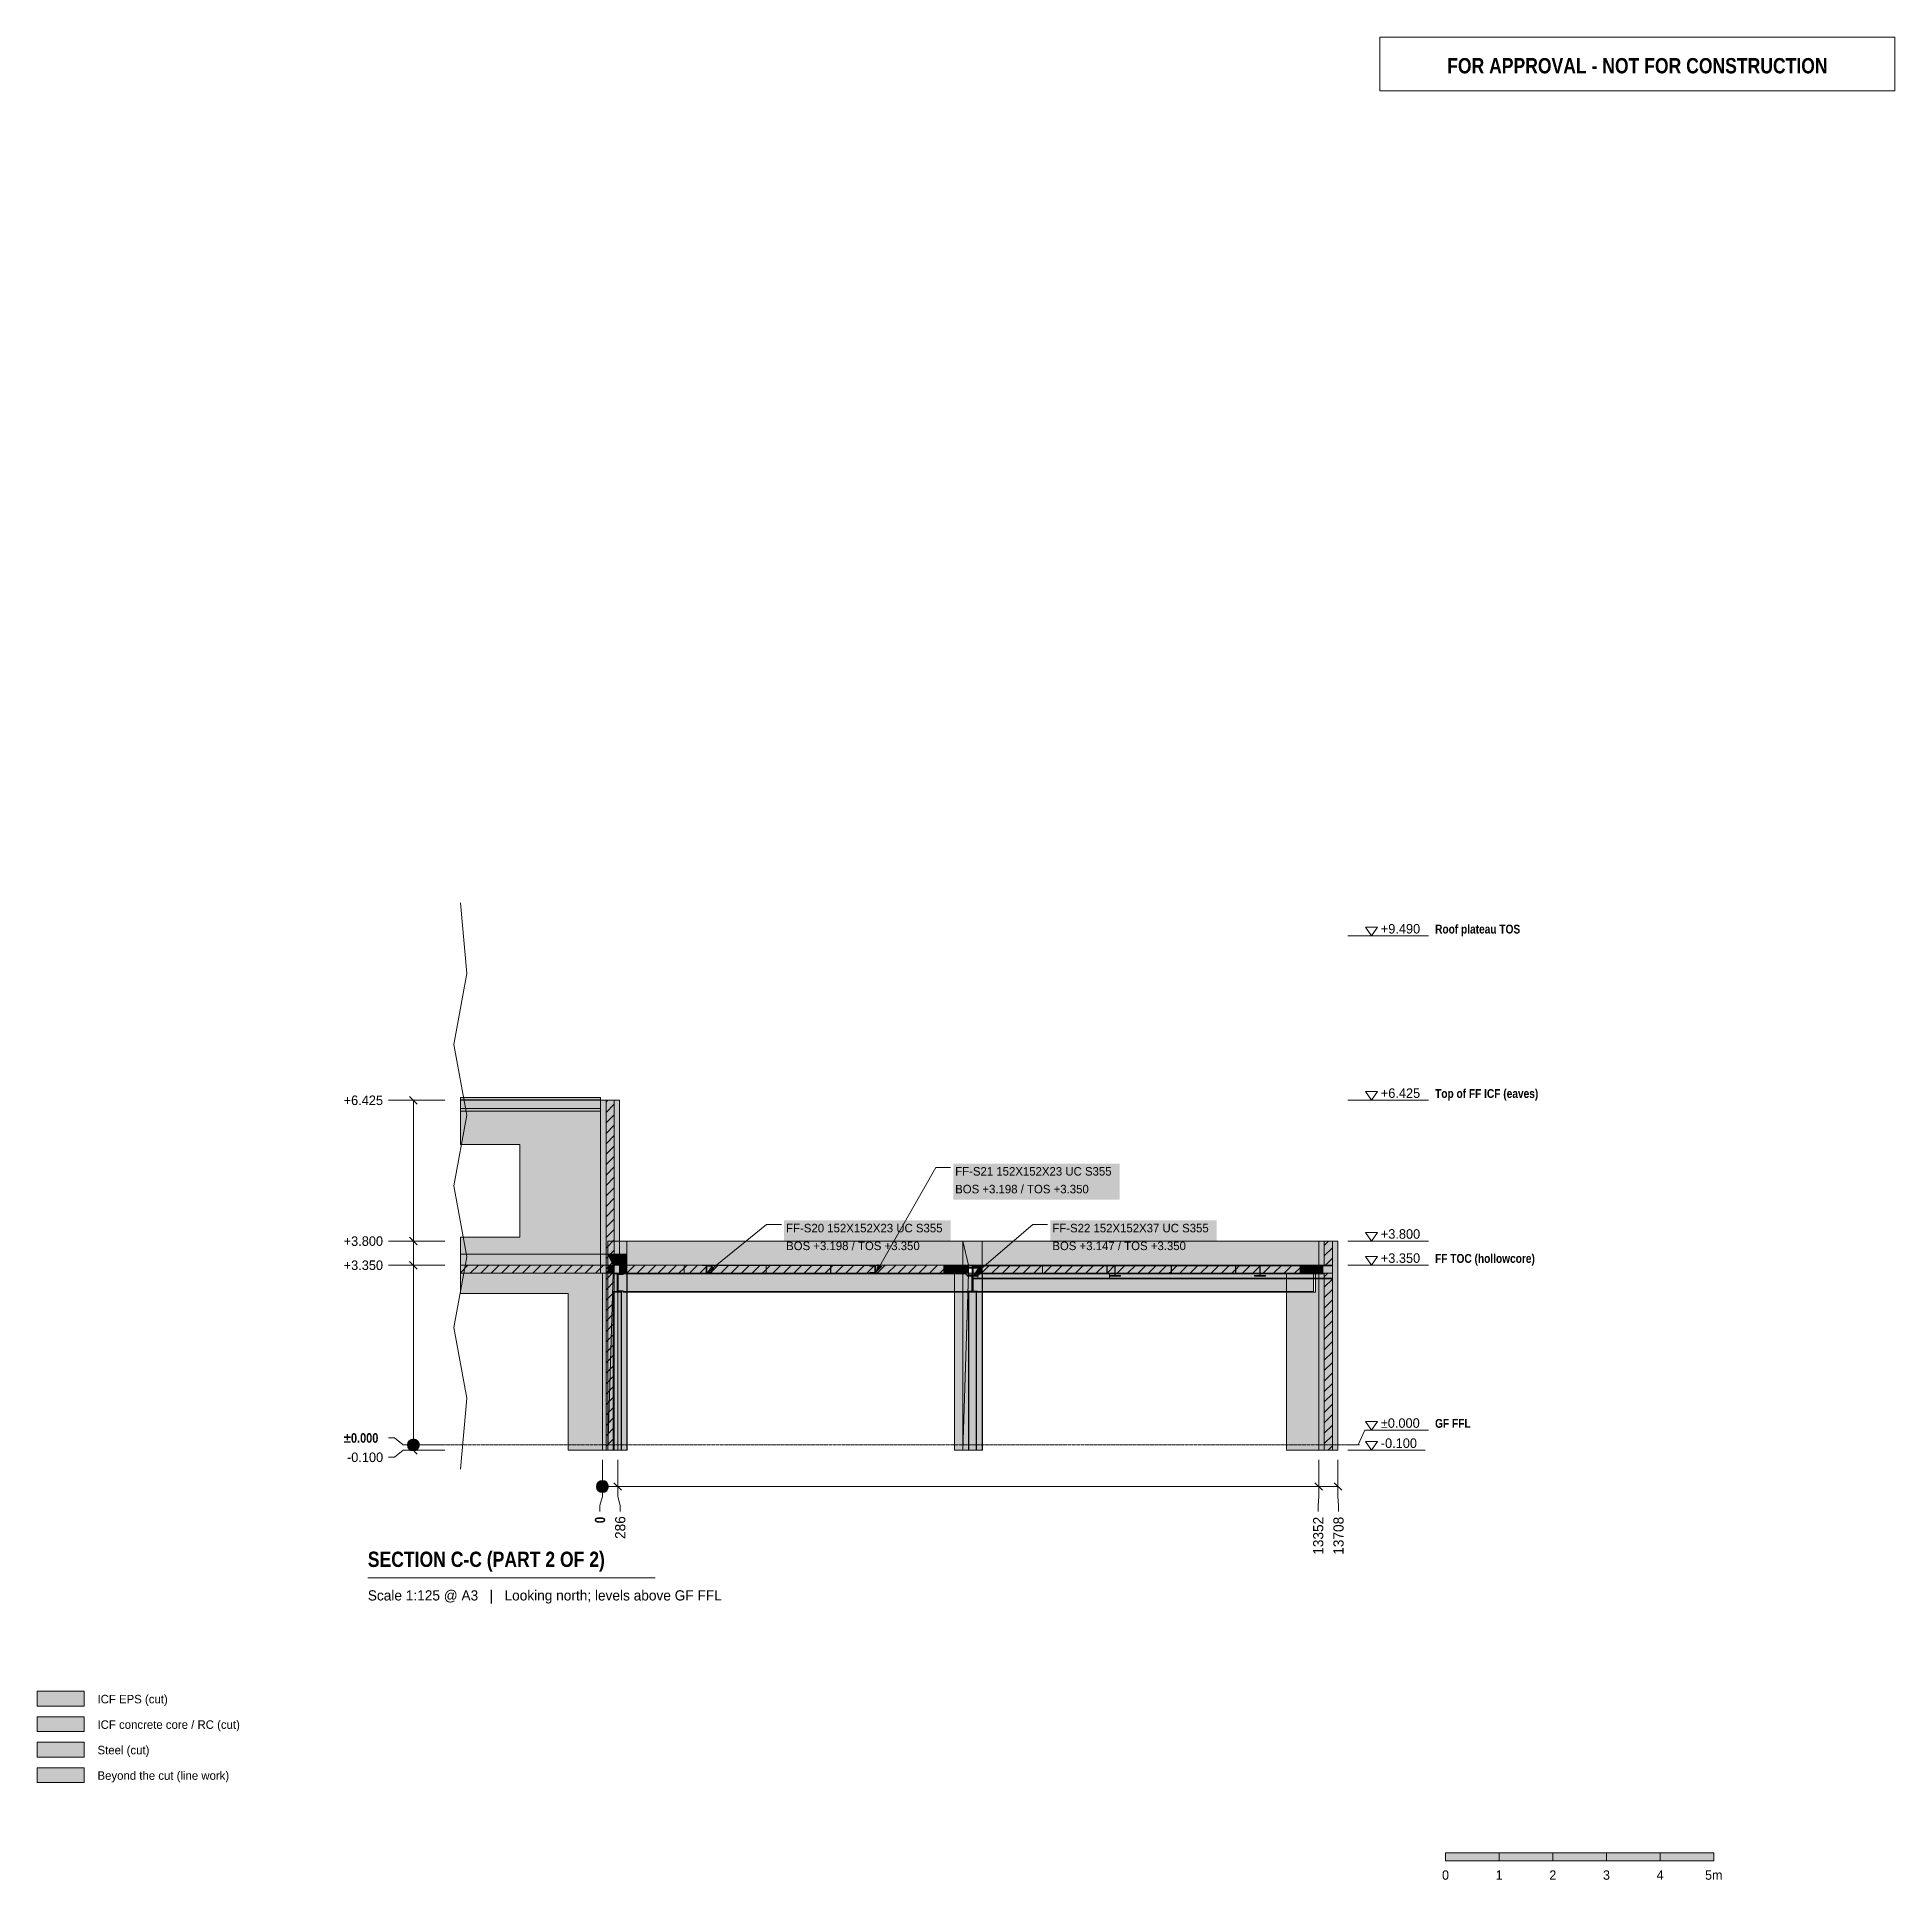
# Model space of a CAD drawing. Header units: millimetres. Extents: x 8134 to 42759, y -8108 to 26244.
import ezdxf
from ezdxf.enums import TextEntityAlignment as Align

# ---------------------------------------------------------------- set-up
doc = ezdxf.new("R2010")
doc.units = ezdxf.units.MM
doc.linetypes.add('DASHED', pattern=[1.524, 1.27, -0.254])
for name, color, linetype in [('FILL-C_BDBDBF', 7, 'Continuous'), ('FILL-EPS', 7, 'Continuous'), ('FILL-INK', 7, 'Continuous'), ('FILL-LIGHT', 7, 'Continuous'), ('FILL-STEEL', 7, 'Continuous'), ('FILL-TIMBER', 7, 'Continuous'), ('FILL-WHITE', 7, 'Continuous'), ('LINE-CORE', 7, 'Continuous'), ('LINE-INK', 7, 'Continuous'), ('LINE-RED', 7, 'Continuous'), ('LINE-STEEL-DASH', 7, 'DASHED'), ('LINE-STEEL_GREY', 7, 'Continuous'), ('TEXT-INK', 7, 'Continuous'), ('TEXT-RED', 7, 'Continuous'), ('TEXT-STEEL', 7, 'Continuous'), ('TEXT-STEEL_GREY', 7, 'Continuous')]:
    doc.layers.add(name, color=color, linetype=linetype)
doc.styles.add('OpenSansCondensed-Bold', font='OpenSansCondensed-Bold.ttf')

msp = doc.modelspace()

# ---------------------------------------------------------------- texts
at = {"layer": 'TEXT-INK'}
for s, height, p in [('+9.490', 177.8, (33178, 9534)), ('+6.425', 177.8, (33178, 6469)), ('+6.425', 177.8, (13847, 6336)), ('FF-S21 152X152X23 UC S355', 158.75, (25245, 5021)), ('BOS +3.198 / TOS +3.350', 158.75, (25245, 4690)), ('+3.800', 177.8, (13847, 3711)), ('FF-S20 152X152X23 UC S355', 158.75, (22094, 3963)), ('FF-S22 152X152X37 UC S355', 158.75, (27056, 3963)), ('+3.800', 177.8, (33178, 3844)), ('BOS +3.198 / TOS +3.350', 158.75, (22094, 3632)), ('BOS +3.147 / TOS +3.350', 158.75, (27056, 3632)), ('+3.350', 177.8, (33178, 3394)), ('+3.350', 177.8, (13847, 3261)), ('±0.000', 177.8, (33178, 319)), ('-0.100', 177.8, (33178, -56)), ('-0.100', 177.8, (13909, -319)), ('ICF EPS (cut)', 158.75, (9259, -4818)), ('ICF concrete core / RC (cut)', 158.75, (9259, -5293)), ('Steel (cut)', 158.75, (9259, -5768)), ('Beyond the cut (line work)', 158.75, (9259, -6243))]:
    msp.add_text(s, height=height, dxfattribs=at).set_placement(p)
at = {"layer": 'TEXT-INK', "style": 'OpenSansCondensed-Bold'}
for s, height, p in [('±0.000', 177.8, (13847, 41)), ('SECTION C-C (PART 2 OF 2)', 285.75, (14297, -2275))]:
    msp.add_text(s, height=height, dxfattribs=at).set_placement(p)
msp.add_text('0', height=190, rotation=90, dxfattribs=at).set_placement((18720, -1460))
at = {"layer": 'TEXT-INK'}
for s, p in [('286', (19097, -1754)), ('13352', (32107, -2048)), ('13708', (32484, -2048))]:
    msp.add_text(s, height=190.5, rotation=90, dxfattribs=at).set_placement(p)
for s, height, p in [('0', 175, (34384, -8106)), ('1', 175, (35384, -8106)), ('2', 175, (36384, -8106)), ('3', 175, (37384, -8106)), ('4', 175, (38384, -8106)), ('5m', 174.6, (39384, -8106))]:
    msp.add_text(s, height=height, dxfattribs=at).set_placement(p, align=Align.CENTER)
at = {"layer": 'TEXT-RED', "style": 'OpenSansCondensed-Bold'}
msp.add_text('FOR APPROVAL - NOT FOR CONSTRUCTION', height=285.75, dxfattribs=at).set_placement((37960, 25569), align=Align.CENTER)
at = {"layer": 'TEXT-STEEL', "style": 'OpenSansCondensed-Bold'}
for s, p in [('Roof plateau TOS', (34190, 9534)), ('Top of FF ICF (eaves)', (34190, 6469)), ('FF TOC (hollowcore)', (34190, 3394)), ('GF FFL', (34190, 319))]:
    msp.add_text(s, height=165.1, dxfattribs=at).set_placement(p)
at = {"layer": 'TEXT-STEEL_GREY'}
msp.add_text('Scale 1:125 @ A3   |   Looking north; levels above GF FFL', height=190.5, dxfattribs=at).set_placement((14297, -2900))

# ---------------------------------------------------------------- hatches: boundary and pattern name
at = {"layer": 'FILL-C_BDBDBF', "true_color": 0xbdbdbf}
h = msp.add_hatch(color=256, dxfattribs=at)
h.dxf.hatch_style = 1
h.paths.add_polyline_path([(18889, -100), (18737, -100), (18737, 6425), (18889, 6425)])
h = msp.add_hatch(color=256, dxfattribs=at)
h.dxf.hatch_style = 1
h.paths.add_polyline_path([(32124, 3351), (32124, 3800), (32276, 3800), (32276, -100), (32124, -100), (32124, 3199), (32215, 3199), (32276, 3199), (32276, 3236), (32276, 3351)])
h = msp.add_hatch(color=256, dxfattribs=at)
h.dxf.hatch_style = 1
h.paths.add_polyline_path([(8134, -5343), (9009, -5343), (9009, -5068), (8134, -5068)])
at = {"layer": 'FILL-EPS', "true_color": 0xccffff}
h = msp.add_hatch(color=256, dxfattribs=at)
h.dxf.hatch_style = 1
h.paths.add_polyline_path([(18635, 3200), (18635, 3213), (18635, 3216), (18635, 6209), (18635, 6425), (18661, 6425), (18737, 6425), (18737, -100), (18670, -100), (18670, 2479), (18670, 2480), (18670, 3200)])
h = msp.add_hatch(color=256, dxfattribs=at)
h.dxf.hatch_style = 1
h.paths.add_polyline_path([(18991, 3433), (18991, 3216), (18991, 3213), (18991, 3200), (18978, 3200), (18956, 3200), (18956, 3199), (18956, 645), (18956, -100), (18892, -100), (18889, -100), (18889, 6425), (18991, 6425)])
h = msp.add_hatch(color=256, dxfattribs=at)
h.dxf.hatch_style = 1
h.paths.add_polyline_path([(32022, 3351), (32022, 3460), (32022, 3800), (32124, 3800), (32124, 3351), (32084, 3351)])
h = msp.add_hatch(color=256, dxfattribs=at)
h.dxf.hatch_style = 1
h.paths.add_polyline_path([(32378, 3800), (32378, 2830), (32378, -100), (32276, -100), (32276, 3800), (32290, 3800)])
h = msp.add_hatch(color=256, dxfattribs=at)
h.dxf.hatch_style = 1
h.paths.add_polyline_path([(32022, -100), (32022, 2400), (32022, 3199), (32124, 3199), (32124, -100), (32111, -100)])
h = msp.add_hatch(color=256, dxfattribs=at)
h.dxf.hatch_style = 1
h.paths.add_polyline_path([(8134, -4868), (9009, -4868), (9009, -4593), (8134, -4593)])
at = {"layer": 'FILL-INK', "true_color": 0x1a1a1f}
h = msp.add_hatch(color=256, dxfattribs=at)
h.dxf.hatch_style = 1
h.paths.add_polyline_path([(20606, 3198), (20712, 3345), (20772, 3271)])
h = msp.add_hatch(color=256, dxfattribs=at)
h.dxf.hatch_style = 1
h.paths.add_polyline_path([(23758, 3198), (23803, 3373), (23886, 3326)])
h = msp.add_hatch(color=256, dxfattribs=at)
h.dxf.hatch_style = 1
h.paths.add_polyline_path([(25568, 3147), (25670, 3297), (25732, 3225)])
at = {"layer": 'FILL-INK', "true_color": 0x14141a}
h = msp.add_hatch(color=256, dxfattribs=at)
h.dxf.hatch_style = 1
h.paths.add_polyline_path([(34384, -7756), (35384, -7756), (35384, -7606), (34384, -7606)])
h = msp.add_hatch(color=256, dxfattribs=at)
h.dxf.hatch_style = 1
h.paths.add_polyline_path([(36384, -7756), (37384, -7756), (37384, -7606), (36384, -7606)])
h = msp.add_hatch(color=256, dxfattribs=at)
h.dxf.hatch_style = 1
h.paths.add_polyline_path([(38384, -7756), (39384, -7756), (39384, -7606), (38384, -7606)])
at = {"layer": 'FILL-LIGHT', "true_color": 0xcccccf}
h = msp.add_hatch(color=256, dxfattribs=at)
h.dxf.hatch_style = 1
h.paths.add_polyline_path([(18812, 3350), (18812, 3340), (18812, 3200), (16022, 3200), (16022, 3350), (18412, 3350)])
h = msp.add_hatch(color=256, dxfattribs=at)
h.dxf.hatch_style = 1
h.paths.add_polyline_path([(20192, 3350), (20192, 3342), (20192, 3200), (19061, 3200), (18995, 3200), (18995, 3208), (18995, 3350), (20125, 3350)])
h = msp.add_hatch(color=256, dxfattribs=at)
h.dxf.hatch_style = 1
h.paths.add_polyline_path([(20525, 3350), (21341, 3350), (21722, 3350), (21722, 3302), (21722, 3200), (20906, 3200), (20525, 3200), (20213, 3200), (20195, 3200), (20195, 3208), (20195, 3350), (20507, 3350)])
h = msp.add_hatch(color=256, dxfattribs=at)
h.dxf.hatch_style = 1
h.paths.add_polyline_path([(22922, 3350), (22922, 3302), (22922, 3200), (22106, 3200), (21725, 3200), (21725, 3248), (21725, 3350), (22541, 3350)])
h = msp.add_hatch(color=256, dxfattribs=at)
h.dxf.hatch_style = 1
h.paths.add_polyline_path([(22925, 3248), (22925, 3350), (23548, 3350), (23839, 3350), (24969, 3350), (25036, 3350), (25036, 3342), (25036, 3200), (23906, 3200), (23839, 3200), (23216, 3200), (22925, 3200)])
h = msp.add_hatch(color=256, dxfattribs=at)
h.dxf.hatch_style = 1
h.paths.add_polyline_path([(25462, 3350), (25462, 3342), (25462, 3200), (25063, 3200), (25039, 3200), (25039, 3208), (25039, 3350), (25438, 3350)])
h = msp.add_hatch(color=256, dxfattribs=at)
h.dxf.hatch_style = 1
h.paths.add_polyline_path([(26872, 3350), (26872, 3340), (26872, 3200), (25755, 3200), (25675, 3200), (25675, 3210), (25675, 3350), (26791, 3350)])
h = msp.add_hatch(color=256, dxfattribs=at)
h.dxf.hatch_style = 1
h.paths.add_polyline_path([(28072, 3350), (28072, 3340), (28072, 3200), (26955, 3200), (26875, 3200), (26875, 3210), (26875, 3350), (27991, 3350)])
h = msp.add_hatch(color=256, dxfattribs=at)
h.dxf.hatch_style = 1
h.paths.add_polyline_path([(29272, 3350), (29272, 3340), (29272, 3200), (28155, 3200), (28075, 3200), (28075, 3210), (28075, 3350), (29191, 3350)])
h = msp.add_hatch(color=256, dxfattribs=at)
h.dxf.hatch_style = 1
h.paths.add_polyline_path([(30472, 3350), (30472, 3340), (30472, 3200), (29355, 3200), (29275, 3200), (29275, 3210), (29275, 3350), (30391, 3350)])
h = msp.add_hatch(color=256, dxfattribs=at)
h.dxf.hatch_style = 1
h.paths.add_polyline_path([(31672, 3350), (31672, 3340), (31672, 3200), (30555, 3200), (30475, 3200), (30475, 3210), (30475, 3350), (31591, 3350)])
h = msp.add_hatch(color=256, dxfattribs=at)
h.dxf.hatch_style = 1
h.paths.add_polyline_path([(32100, 3350), (32100, 3340), (32100, 3200), (31703, 3200), (31675, 3200), (31675, 3210), (31675, 3350), (32072, 3350)])
at = {"layer": 'FILL-STEEL', "true_color": 0x0d2973}
h = msp.add_hatch(color=256, dxfattribs=at)
h.dxf.hatch_style = 1
h.paths.add_polyline_path([(20530, 3198), (20530, 3204), (20530, 3204), (20534, 3204), (20603, 3204), (20603, 3336), (20603, 3343), (20599, 3343), (20530, 3343), (20530, 3350), (20530, 3350), (20538, 3350), (20682, 3350), (20682, 3344), (20682, 3343), (20678, 3343), (20609, 3343), (20609, 3212), (20609, 3204), (20613, 3204), (20682, 3204), (20682, 3198), (20682, 3198), (20674, 3198)])
h = msp.add_hatch(color=256, dxfattribs=at)
h.dxf.hatch_style = 1
h.paths.add_polyline_path([(23682, 3198), (23682, 3204), (23682, 3204), (23686, 3204), (23755, 3204), (23755, 3336), (23755, 3343), (23751, 3343), (23682, 3343), (23682, 3350), (23682, 3350), (23690, 3350), (23834, 3350), (23834, 3344), (23834, 3343), (23830, 3343), (23761, 3343), (23761, 3212), (23761, 3204), (23765, 3204), (23834, 3204), (23834, 3198), (23834, 3198), (23826, 3198)])
h = msp.add_hatch(color=256, dxfattribs=at)
h.dxf.hatch_style = 1
h.paths.add_polyline_path([(25466, 3147), (25466, 3157), (25466, 3158), (25471, 3158), (25564, 3158), (25564, 3329), (25564, 3339), (25559, 3339), (25466, 3339), (25466, 3349), (25466, 3350), (25477, 3350), (25670, 3350), (25670, 3340), (25670, 3339), (25665, 3339), (25572, 3339), (25572, 3168), (25572, 3158), (25577, 3158), (25670, 3158), (25670, 3147), (25670, 3147), (25659, 3147)])
h = msp.add_hatch(color=256, dxfattribs=at)
h.dxf.hatch_style = 1
h.paths.add_polyline_path([(8134, -5818), (9009, -5818), (9009, -5543), (8134, -5543)])
at = {"layer": 'FILL-TIMBER', "true_color": 0xedd6a8}
h = msp.add_hatch(color=256, dxfattribs=at)
h.dxf.hatch_style = 1
h.paths.add_polyline_path([(16809, 6479), (18635, 6479), (18635, 6464), (18635, 6432), (16022, 6432), (16022, 6479)])
h = msp.add_hatch(color=256, dxfattribs=at)
h.dxf.hatch_style = 1
h.paths.add_polyline_path([(16809, 6272), (18635, 6272), (18635, 6257), (18635, 6225), (16022, 6225), (16022, 6272)])
at = {"layer": 'FILL-WHITE', "true_color": 0xffffff}
h = msp.add_hatch(color=256, dxfattribs=at)
h.dxf.hatch_style = 1
h.paths.add_polyline_path([(18635, 6479), (18635, 6432), (16022, 6432), (16022, 6479)])
h = msp.add_hatch(color=256, dxfattribs=at)
h.dxf.hatch_style = 1
h.paths.add_polyline_path([(18635, 6479), (18635, 6479), (18635, 6432), (16022, 6432), (16022, 6479)])
h = msp.add_hatch(color=256, dxfattribs=at)
h.dxf.hatch_style = 1
h.paths.add_polyline_path([(18635, 6479), (18635, 6432), (16022, 6432), (16022, 6479)])
h = msp.add_hatch(color=256, dxfattribs=at)
h.dxf.hatch_style = 1
h.paths.add_polyline_path([(18635, 6432), (18635, 6272), (16022, 6272), (16022, 6432)])
h = msp.add_hatch(color=256, dxfattribs=at)
h.dxf.hatch_style = 1
h.paths.add_polyline_path([(18635, 6432), (18635, 6272), (16022, 6272), (16022, 6432)])
h = msp.add_hatch(color=256, dxfattribs=at)
h.dxf.hatch_style = 1
h.paths.add_polyline_path([(18635, 6432), (18635, 6272), (16022, 6272), (16022, 6432)])
h = msp.add_hatch(color=256, dxfattribs=at)
h.dxf.hatch_style = 1
h.paths.add_polyline_path([(18635, 6432), (18635, 6272), (16022, 6272), (16022, 6432)])
h = msp.add_hatch(color=256, dxfattribs=at)
h.dxf.hatch_style = 1
h.paths.add_polyline_path([(18635, 6425), (18635, 3558), (16022, 3558), (16022, 3875), (17133, 3875), (17133, 5600), (16022, 5600), (16022, 6425)])
h = msp.add_hatch(color=256, dxfattribs=at)
h.dxf.hatch_style = 1
h.paths.add_polyline_path([(18635, 6425), (18635, 3558), (16022, 3558), (16022, 3875), (17133, 3875), (17133, 5600), (16022, 5600), (16022, 6425)])
h = msp.add_hatch(color=256, dxfattribs=at)
h.dxf.hatch_style = 1
h.paths.add_polyline_path([(18635, 6272), (18635, 6225), (16022, 6225), (16022, 6272)])
h = msp.add_hatch(color=256, dxfattribs=at)
h.dxf.hatch_style = 1
h.paths.add_polyline_path([(18635, 6272), (18635, 6272), (18635, 6225), (16022, 6225), (16022, 6272)])
h = msp.add_hatch(color=256, dxfattribs=at)
h.dxf.hatch_style = 1
h.paths.add_polyline_path([(18635, 6272), (18635, 6225), (16022, 6225), (16022, 6272)])
h = msp.add_hatch(color=256, dxfattribs=at)
h.dxf.hatch_style = 1
h.paths.add_polyline_path([(18991, 6425), (18991, 3558), (18991, 3558), (18635, 3558), (18635, 6425), (18635, 6425)])
h = msp.add_hatch(color=256, dxfattribs=at)
h.dxf.hatch_style = 1
h.paths.add_polyline_path([(18635, 6425), (18991, 6425), (18991, 6425), (18991, 3558), (18635, 3558), (18635, 3556), (18635, 3556), (18635, 6425)])
h = msp.add_hatch(color=256, dxfattribs=at)
h.dxf.hatch_style = 1
h.paths.add_polyline_path([(18991, 6425), (18991, 3200), (18635, 3200), (18635, 6425)])
h = msp.add_hatch(color=256, dxfattribs=at)
h.dxf.hatch_style = 1
h.paths.add_polyline_path([(25208, 4571), (28310, 4571), (28310, 5245), (25208, 5245)])
h = msp.add_hatch(color=256, dxfattribs=at)
h.dxf.hatch_style = 1
h.paths.add_polyline_path([(22056, 3513), (25158, 3513), (25158, 4187), (22056, 4187)])
h = msp.add_hatch(color=256, dxfattribs=at)
h.dxf.hatch_style = 1
h.paths.add_polyline_path([(27018, 3513), (30120, 3513), (30120, 4187), (27018, 4187)])
h = msp.add_hatch(color=256, dxfattribs=at)
h.dxf.hatch_style = 1
h.paths.add_polyline_path([(18770, 3558), (18770, 3558), (18770, 3558), (18770, -100), (18033, -100), (18033, 2826), (16022, 2826), (16022, 3558)])
h = msp.add_hatch(color=256, dxfattribs=at)
h.dxf.hatch_style = 1
h.paths.add_polyline_path([(18770, 3558), (18770, 3351), (16022, 3351), (16022, 3558)])
h = msp.add_hatch(color=256, dxfattribs=at)
h.dxf.hatch_style = 1
h.paths.add_polyline_path([(18636, 3557), (18636, 3557), (18635, 3558), (18635, 3558)])
h = msp.add_hatch(color=256, dxfattribs=at)
h.dxf.hatch_style = 1
h.paths.add_polyline_path([(18770, 3802), (18770, 3802), (18770, 3802), (18770, 3800)])
h = msp.add_hatch(color=256, dxfattribs=at)
h.dxf.hatch_style = 1
h.paths.add_polyline_path([(19126, 3800), (19126, -100), (18770, -100), (18770, 3800)])
h = msp.add_hatch(color=256, dxfattribs=at)
h.dxf.hatch_style = 1
h.paths.add_polyline_path([(19126, 3800), (19126, 3800), (19126, 3800), (19126, 3800), (19126, 3351), (19126, 3351), (18995, 3351), (18995, 3199), (19126, 3199), (19126, 3200), (19126, 3200), (19126, -100), (19126, -100), (18770, -100), (18770, 3800)])
h = msp.add_hatch(color=256, dxfattribs=at)
h.dxf.hatch_style = 1
h.paths.add_polyline_path([(19126, 3800), (19126, 3351), (18872, 3351), (18872, 3199), (19126, 3199), (19126, -100), (18770, -100), (18770, 3800)])
h = msp.add_hatch(color=256, dxfattribs=at)
h.dxf.hatch_style = 1
h.paths.add_polyline_path([(18770, 3800), (19126, 3800), (19126, 3351), (18872, 3351), (18872, 3199), (19126, 3199), (19126, -100), (18770, -100)])
h = msp.add_hatch(color=256, dxfattribs=at)
h.dxf.hatch_style = 1
h.paths.add_polyline_path([(18872, 3351), (18872, 3199), (18872, 3197), (18872, 3197), (18770, -100), (18770, 3558)])
h = msp.add_hatch(color=256, dxfattribs=at)
h.dxf.hatch_style = 1
h.paths.add_polyline_path([(18770, 3558), (19126, 3558), (19126, 3351), (19126, 3351), (19126, 3351), (19126, 3351), (18872, 3351), (18770, 3558)])
h = msp.add_hatch(color=256, dxfattribs=at)
h.dxf.hatch_style = 1
h.paths.add_polyline_path([(18770, -100), (18770, 3199), (19126, 3199), (19126, 3351), (18770, 3351), (18770, 3558), (19126, 3558), (19126, 3558), (19126, 3199), (19126, 3199), (19126, -100), (19126, -100), (18770, -100)])
h = msp.add_hatch(color=256, dxfattribs=at)
h.dxf.hatch_style = 1
h.paths.add_polyline_path([(19126, 3800), (25390, 3800), (25390, 3800), (25390, -100), (25390, -100), (25390, -100), (25390, -100), (25233, -100), (25233, 3200), (19130, 3200), (19130, -100), (19130, -100), (19130, -100), (19130, -100), (19126, -100), (19126, 3800), (19126, 3800)])
h = msp.add_hatch(color=256, dxfattribs=at)
h.dxf.hatch_style = 1
h.paths.add_polyline_path([(19126, 3351), (19126, 3800), (25390, 3800), (25390, 3800), (25390, 3800), (25390, 3800), (25390, 3351), (19126, 3351), (19126, 3351), (19126, 3351)])
h = msp.add_hatch(color=256, dxfattribs=at)
h.dxf.hatch_style = 1
h.paths.add_polyline_path([(19126, 3558), (19126, 3558), (19126, 3558)])
h = msp.add_hatch(color=256, dxfattribs=at)
h.dxf.hatch_style = 1
h.paths.add_polyline_path([(25390, 3800), (25492, 3351), (25492, 3199), (25492, 3199), (25492, 3199), (25492, 3197), (25492, 3197), (25390, -100), (25390, 3800), (25390, 3802)])
h = msp.add_hatch(color=256, dxfattribs=at)
h.dxf.hatch_style = 1
h.paths.add_polyline_path([(25746, 3800), (25746, 3800), (25746, 3200), (25665, 3200), (25665, 3310), (25390, 3310), (25390, 3800), (25390, 3800)])
h = msp.add_hatch(color=256, dxfattribs=at)
h.dxf.hatch_style = 1
h.paths.add_polyline_path([(25390, 3800), (25746, 3800), (25746, 3800), (25746, 3800), (25746, 3800), (25746, 3351), (25746, 3351), (25669, 3351), (25669, 3200), (25665, 3200), (25665, 3310), (25492, 3310), (25390, 3310)])
h = msp.add_hatch(color=256, dxfattribs=at)
h.dxf.hatch_style = 1
h.paths.add_polyline_path([(25746, 3800), (25746, 3351), (25492, 3351), (25492, 3310), (25390, 3310), (25390, 3800)])
h = msp.add_hatch(color=256, dxfattribs=at)
h.dxf.hatch_style = 1
h.paths.add_polyline_path([(25390, 3800), (25746, 3800), (25746, 3351), (25492, 3351), (25492, 3199), (25746, 3199), (25746, -100), (25390, -100)])
h = msp.add_hatch(color=256, dxfattribs=at)
h.dxf.hatch_style = 1
h.paths.add_polyline_path([(25746, 3800), (25746, 3351), (25492, 3351), (25390, 3800), (25390, 3800)])
h = msp.add_hatch(color=256, dxfattribs=at)
h.dxf.hatch_style = 1
h.paths.add_polyline_path([(25390, 3800), (25746, 3800), (25746, 3199), (25746, 3199), (25746, -100), (25746, -100), (25746, -100), (25746, -100), (25746, -100), (25390, -100), (25390, 3199), (25746, 3199), (25746, 3351), (25390, 3351)])
h = msp.add_hatch(color=256, dxfattribs=at)
h.dxf.hatch_style = 1
h.paths.add_polyline_path([(32022, 3800), (32022, -100), (31421, -100), (31421, 2849), (31962, 2849), (31962, 3200), (25753, 3200), (25753, -100), (25753, -100), (25753, -100), (25746, -100), (25746, 2849), (25748, 2849), (25748, 3200), (25746, 3200), (25746, 3800)])
h = msp.add_hatch(color=256, dxfattribs=at)
h.dxf.hatch_style = 1
h.paths.add_polyline_path([(25746, 3800), (32022, 3800), (32022, 3351), (25746, 3351)])
h = msp.add_hatch(color=256, dxfattribs=at)
h.dxf.hatch_style = 1
h.paths.add_polyline_path([(25746, 3800), (25746, 3800), (25746, 3800)])
h = msp.add_hatch(color=256, dxfattribs=at)
h.dxf.hatch_style = 1
h.paths.add_polyline_path([(32378, 3800), (32378, -100), (32022, -100), (32022, 3800)])
h = msp.add_hatch(color=256, dxfattribs=at)
h.dxf.hatch_style = 1
h.paths.add_polyline_path([(32022, 3351), (32022, 3351), (32022, 3800), (32022, 3800), (32022, 3800), (32022, 3800), (32378, 3800), (32378, -100), (32022, -100), (32022, -102), (32022, -102), (32022, -102), (32022, -102), (32022, 3199), (32022, 3199), (32100, 3199), (32100, 3351), (32022, 3351), (32022, 3351)])
h = msp.add_hatch(color=256, dxfattribs=at)
h.dxf.hatch_style = 1
h.paths.add_polyline_path([(32378, 3800), (32378, -100), (32022, -100), (32022, 3199), (32276, 3199), (32276, 3351), (32022, 3351), (32022, 3800)])
h = msp.add_hatch(color=256, dxfattribs=at)
h.dxf.hatch_style = 1
h.paths.add_polyline_path([(18770, 3351), (18770, 3351), (18770, 3199), (16022, 3199), (16022, 3351)])
h = msp.add_hatch(color=256, dxfattribs=at)
h.dxf.hatch_style = 1
h.paths.add_polyline_path([(18770, 3199), (18770, -100), (18033, -100), (18033, 2826), (16022, 2826), (16022, 3199)])
h = msp.add_hatch(color=256, dxfattribs=at)
h.dxf.hatch_style = 1
h.paths.add_polyline_path([(18770, 3200), (18770, 3199), (18670, 3199), (18670, 3200)])
h = msp.add_hatch(color=256, dxfattribs=at)
h.dxf.hatch_style = 1
h.paths.add_polyline_path([(18670, 3199), (18670, 3199), (18956, 3199), (18956, -100), (18956, -100), (18956, -100), (18956, -100), (18670, -100), (18670, 3199), (18670, 3199)])
h = msp.add_hatch(color=256, dxfattribs=at)
h.dxf.hatch_style = 1
h.paths.add_polyline_path([(18770, 3199), (18770, 3199), (18770, 3351), (18872, 3351), (18872, 3351), (18872, 3351), (18872, 3351), (18872, 3199), (18770, 3199), (18770, 3199)])
h = msp.add_hatch(color=256, dxfattribs=at)
h.dxf.hatch_style = 1
h.paths.add_polyline_path([(18872, 3200), (18872, 3199), (19126, 3199), (19126, -100), (18770, -100), (18770, 3200)])
h = msp.add_hatch(color=256, dxfattribs=at)
h.dxf.hatch_style = 1
h.paths.add_polyline_path([(18872, 3200), (18872, 3199), (19126, 3199), (19126, -100), (18770, -100), (18770, 3200)])
h = msp.add_hatch(color=256, dxfattribs=at)
h.dxf.hatch_style = 1
h.paths.add_polyline_path([(18770, 3200), (18956, 3200), (18956, 3199), (18770, 3199)])
h = msp.add_hatch(color=256, dxfattribs=at)
h.dxf.hatch_style = 1
h.paths.add_polyline_path([(18872, 3199), (18872, 3199), (19126, 3199), (19126, -100), (19126, -100), (19126, -100), (18770, -100), (18872, 3199), (18872, 3199)])
h = msp.add_hatch(color=256, dxfattribs=at)
h.dxf.hatch_style = 1
h.paths.add_polyline_path([(18861, 3200), (18861, 3200), (18862, 3200), (18861, 3200)])
h = msp.add_hatch(color=256, dxfattribs=at)
h.dxf.hatch_style = 1
h.paths.add_polyline_path([(18862, 2858), (18944, 2858), (18944, 3190), (18862, 3190), (18862, 3190), (18862, 3200), (19034, 3200), (19034, 3190), (18952, 3190), (18952, 2858), (19034, 2858), (19034, 2858), (19034, 2849), (18862, 2849), (18862, 2849)])
h = msp.add_hatch(color=256, dxfattribs=at)
h.dxf.hatch_style = 1
h.paths.add_polyline_path([(19034, 3200), (19034, 3190), (19034, 3190), (18952, 3190), (18952, 2858), (19034, 2858), (19034, 2849), (19034, 2849), (18862, 2849), (18862, 2858), (18862, 2858), (18944, 2858), (18944, 3190), (18862, 3190), (18862, 3200)])
h = msp.add_hatch(color=256, dxfattribs=at)
h.dxf.hatch_style = 1
h.paths.add_polyline_path([(18962, 3178), (19059, 3178), (19059, 3190), (25447, 3190), (25447, 3172), (25553, 3172), (25553, 3172), (25553, 2858), (25447, 2858), (19059, 2858), (19059, 2871), (18962, 2871)])
h = msp.add_hatch(color=256, dxfattribs=at)
h.dxf.hatch_style = 1
h.paths.add_polyline_path([(19059, 3178), (19059, 3190), (25447, 3190), (25447, 3172), (25553, 3172), (25553, 2858), (25553, 2858), (25447, 2858), (19059, 2858), (19059, 2871), (18962, 2871), (18962, 3178)])
h = msp.add_hatch(color=256, dxfattribs=at)
h.dxf.hatch_style = 1
h.paths.add_polyline_path([(18995, 3199), (18995, 3351), (19126, 3351), (19126, 3351), (19126, 3199), (18995, 3199)])
h = msp.add_hatch(color=256, dxfattribs=at)
h.dxf.hatch_style = 1
h.paths.add_polyline_path([(19035, 3200), (19035, 3200), (19035, 3200), (19034, 3200)])
h = msp.add_hatch(color=256, dxfattribs=at)
h.dxf.hatch_style = 1
h.paths.add_polyline_path([(19059, 3200), (25447, 3200), (25447, 3200), (25447, 3190), (19059, 3190), (19059, 3190)])
h = msp.add_hatch(color=256, dxfattribs=at)
h.dxf.hatch_style = 1
h.paths.add_polyline_path([(25447, 3200), (25447, 3190), (19059, 3190), (19059, 3200)])
h = msp.add_hatch(color=256, dxfattribs=at)
h.dxf.hatch_style = 1
h.paths.add_polyline_path([(19126, 3351), (25390, 3351), (25390, 3199), (25233, 3199), (25233, 3200), (19130, 3200), (19130, 3199), (19126, 3199)])
h = msp.add_hatch(color=256, dxfattribs=at)
h.dxf.hatch_style = 1
h.paths.add_polyline_path([(19126, 3199), (19130, 3199), (19130, -100), (19126, -100)])
h = msp.add_hatch(color=256, dxfattribs=at)
h.dxf.hatch_style = 1
h.paths.add_polyline_path([(20530, 3204), (20603, 3204), (20603, 3343), (20530, 3343), (20530, 3350), (20682, 3350), (20682, 3343), (20609, 3343), (20609, 3204), (20682, 3204), (20682, 3198), (20530, 3198)])
h = msp.add_hatch(color=256, dxfattribs=at)
h.dxf.hatch_style = 1
h.paths.add_polyline_path([(20619, 3331), (20707, 3331), (20707, 3343), (23657, 3343), (23657, 3343), (23657, 3331), (23745, 3331), (23745, 3217), (23657, 3217), (23657, 3204), (20707, 3204), (20707, 3204), (20707, 3217), (20619, 3217)])
h = msp.add_hatch(color=256, dxfattribs=at)
h.dxf.hatch_style = 1
h.paths.add_polyline_path([(20707, 3331), (20707, 3343), (20707, 3343), (23657, 3343), (23657, 3331), (23745, 3331), (23745, 3217), (23657, 3217), (23657, 3204), (23657, 3204), (20707, 3204), (20707, 3217), (20619, 3217), (20619, 3331)])
h = msp.add_hatch(color=256, dxfattribs=at)
h.dxf.hatch_style = 1
h.paths.add_polyline_path([(20619, 3331), (20707, 3331), (20707, 3343), (23657, 3343), (23657, 3343), (23657, 3331), (23745, 3331), (23745, 3217), (23657, 3217), (23657, 3204), (20707, 3204), (20707, 3204), (20707, 3217), (20619, 3217)])
h = msp.add_hatch(color=256, dxfattribs=at)
h.dxf.hatch_style = 1
h.paths.add_polyline_path([(20707, 3331), (20707, 3343), (20707, 3343), (23657, 3343), (23657, 3331), (23745, 3331), (23745, 3217), (23657, 3217), (23657, 3204), (23657, 3204), (20707, 3204), (20707, 3217), (20619, 3217), (20619, 3331)])
h = msp.add_hatch(color=256, dxfattribs=at)
h.dxf.hatch_style = 1
h.paths.add_polyline_path([(20684, 3350), (20684, 3350), (20684, 3350), (20682, 3350)])
h = msp.add_hatch(color=256, dxfattribs=at)
h.dxf.hatch_style = 1
h.paths.add_polyline_path([(20707, 3350), (23657, 3350), (23657, 3343), (20707, 3343)])
h = msp.add_hatch(color=256, dxfattribs=at)
h.dxf.hatch_style = 1
h.paths.add_polyline_path([(20707, 3350), (23657, 3350), (23657, 3343), (20707, 3343)])
h = msp.add_hatch(color=256, dxfattribs=at)
h.dxf.hatch_style = 1
h.paths.add_polyline_path([(20707, 3350), (23657, 3350), (23657, 3343), (20707, 3343)])
h = msp.add_hatch(color=256, dxfattribs=at)
h.dxf.hatch_style = 1
h.paths.add_polyline_path([(20707, 3350), (23657, 3350), (23657, 3343), (20707, 3343)])
h = msp.add_hatch(color=256, dxfattribs=at)
h.dxf.hatch_style = 1
h.paths.add_polyline_path([(20707, 3204), (23657, 3204), (23657, 3198), (20707, 3198)])
h = msp.add_hatch(color=256, dxfattribs=at)
h.dxf.hatch_style = 1
h.paths.add_polyline_path([(20707, 3204), (23657, 3204), (23657, 3198), (20707, 3198)])
h = msp.add_hatch(color=256, dxfattribs=at)
h.dxf.hatch_style = 1
h.paths.add_polyline_path([(20707, 3204), (23657, 3204), (23657, 3198), (20707, 3198)])
h = msp.add_hatch(color=256, dxfattribs=at)
h.dxf.hatch_style = 1
h.paths.add_polyline_path([(20707, 3204), (23657, 3204), (23657, 3198), (20707, 3198)])
h = msp.add_hatch(color=256, dxfattribs=at)
h.dxf.hatch_style = 1
h.paths.add_polyline_path([(23682, 3204), (23755, 3204), (23755, 3343), (23682, 3343), (23682, 3350), (23834, 3350), (23834, 3343), (23761, 3343), (23761, 3204), (23834, 3204), (23834, 3198), (23682, 3198)])
h = msp.add_hatch(color=256, dxfattribs=at)
h.dxf.hatch_style = 1
h.paths.add_polyline_path([(23836, 3350), (23836, 3350), (23836, 3350), (23834, 3350)])
h = msp.add_hatch(color=256, dxfattribs=at)
h.dxf.hatch_style = 1
h.paths.add_polyline_path([(25233, -100), (25233, 3199), (25390, 3199), (25390, 3199), (25390, -100), (25233, -100)])
h = msp.add_hatch(color=256, dxfattribs=at)
h.dxf.hatch_style = 1
h.paths.add_polyline_path([(25390, 3199), (25390, 3199), (25390, 3351), (25492, 3351), (25492, 3351), (25492, 3351), (25492, 3351), (25492, 3199), (25390, 3199), (25390, 3199)])
h = msp.add_hatch(color=256, dxfattribs=at)
h.dxf.hatch_style = 1
h.paths.add_polyline_path([(25492, 3310), (25492, 3199), (25746, 3199), (25746, -100), (25390, -100), (25390, 3310)])
h = msp.add_hatch(color=256, dxfattribs=at)
h.dxf.hatch_style = 1
h.paths.add_polyline_path([(25492, 3199), (25492, 3199), (25746, 3199), (25746, -100), (25746, -100), (25746, -100), (25390, -100), (25492, 3199), (25492, 3199)])
h = msp.add_hatch(color=256, dxfattribs=at)
h.dxf.hatch_style = 1
h.paths.add_polyline_path([(25466, 3158), (25564, 3158), (25564, 3339), (25466, 3339), (25466, 3350), (25670, 3350), (25670, 3339), (25572, 3339), (25572, 3158), (25670, 3158), (25670, 3147), (25466, 3147)])
h = msp.add_hatch(color=256, dxfattribs=at)
h.dxf.hatch_style = 1
h.paths.add_polyline_path([(25471, 3309), (25471, 3309), (25472, 3309), (25471, 3309)])
h = msp.add_hatch(color=256, dxfattribs=at)
h.dxf.hatch_style = 1
h.paths.add_polyline_path([(25472, 2865), (25563, 2865), (25563, 3293), (25472, 3293), (25472, 3309), (25664, 3309), (25664, 3309), (25664, 3309), (25664, 3309), (25664, 3293), (25573, 3293), (25573, 2865), (25664, 2865), (25664, 2849), (25472, 2849)])
h = msp.add_hatch(color=256, dxfattribs=at)
h.dxf.hatch_style = 1
h.paths.add_polyline_path([(25472, 3309), (25472, 3309), (25664, 3309), (25664, 3293), (25573, 3293), (25573, 2865), (25664, 2865), (25664, 2849), (25472, 2849), (25472, 2865), (25563, 2865), (25563, 3293), (25472, 3293), (25472, 3309), (25472, 3309)])
h = msp.add_hatch(color=256, dxfattribs=at)
h.dxf.hatch_style = 1
h.paths.add_polyline_path([(25582, 3327), (25695, 3327), (25695, 3336), (32278, 3336), (32278, 3110), (25695, 3110), (25582, 3110)])
h = msp.add_hatch(color=256, dxfattribs=at)
h.dxf.hatch_style = 1
h.paths.add_polyline_path([(25695, 3327), (25695, 3336), (32278, 3336), (32278, 3110), (25695, 3110), (25582, 3110), (25582, 3327)])
h = msp.add_hatch(color=256, dxfattribs=at)
h.dxf.hatch_style = 1
h.paths.add_polyline_path([(25583, 3322), (25689, 3322), (25689, 3336), (32278, 3336), (32278, 3110), (25689, 3110), (25689, 3110), (25583, 3110)])
h = msp.add_hatch(color=256, dxfattribs=at)
h.dxf.hatch_style = 1
h.paths.add_polyline_path([(25689, 3322), (25689, 3336), (32278, 3336), (32278, 3110), (25689, 3110), (25583, 3110), (25583, 3322)])
h = msp.add_hatch(color=256, dxfattribs=at)
h.dxf.hatch_style = 1
h.paths.add_polyline_path([(25583, 2858), (25583, 3172), (25689, 3172), (25689, 3190), (31922, 3190), (31922, 2858), (25689, 2858), (25583, 2858)])
h = msp.add_hatch(color=256, dxfattribs=at)
h.dxf.hatch_style = 1
h.paths.add_polyline_path([(25689, 3172), (25689, 3190), (31922, 3190), (31922, 2858), (25689, 2858), (25583, 2858), (25583, 3172), (25583, 3172)])
h = msp.add_hatch(color=256, dxfattribs=at)
h.dxf.hatch_style = 1
h.paths.add_polyline_path([(25665, 3309), (25665, 3309), (25665, 3309), (25664, 3309)])
h = msp.add_hatch(color=256, dxfattribs=at)
h.dxf.hatch_style = 1
h.paths.add_polyline_path([(25669, 3200), (25669, 3351), (25746, 3351), (25746, 3351), (25746, 3200), (25669, 3200)])
h = msp.add_hatch(color=256, dxfattribs=at)
h.dxf.hatch_style = 1
h.paths.add_polyline_path([(25671, 3350), (25671, 3350), (25671, 3350), (25671, 3350), (25670, 3350)])
h = msp.add_hatch(color=256, dxfattribs=at)
h.dxf.hatch_style = 1
h.paths.add_polyline_path([(25670, 3200), (28122, 3200), (28122, 3190), (25670, 3190)])
h = msp.add_hatch(color=256, dxfattribs=at)
h.dxf.hatch_style = 1
h.paths.add_polyline_path([(28122, 3200), (28122, 3100), (25670, 3100), (25670, 3200)])
h = msp.add_hatch(color=256, dxfattribs=at)
h.dxf.hatch_style = 1
h.paths.add_polyline_path([(25670, 3200), (32124, 3200), (32124, 3100), (32124, 3100), (25670, 3100), (25670, 3200)])
h = msp.add_hatch(color=256, dxfattribs=at)
h.dxf.hatch_style = 1
h.paths.add_polyline_path([(25670, 3200), (32124, 3200), (32124, 3200), (32124, 3190), (25670, 3190), (25670, 3190)])
h = msp.add_hatch(color=256, dxfattribs=at)
h.dxf.hatch_style = 1
h.paths.add_polyline_path([(25670, 3100), (25670, 3190), (28122, 3190), (28122, 3190), (28122, 3190), (28122, 3100), (25670, 3100), (25670, 3100)])
h = msp.add_hatch(color=256, dxfattribs=at)
h.dxf.hatch_style = 1
h.paths.add_polyline_path([(25670, 3190), (32124, 3190), (32124, 3100), (25670, 3100)])
h = msp.add_hatch(color=256, dxfattribs=at)
h.dxf.hatch_style = 1
h.paths.add_polyline_path([(25689, 3336), (25689, 3350), (32278, 3350), (32278, 3350), (32278, 3350), (32278, 3350), (32278, 3336), (25689, 3336), (25689, 3336), (25689, 3336)])
h = msp.add_hatch(color=256, dxfattribs=at)
h.dxf.hatch_style = 1
h.paths.add_polyline_path([(32278, 3350), (32278, 3336), (32278, 3336), (25689, 3336), (25689, 3350), (25689, 3350)])
h = msp.add_hatch(color=256, dxfattribs=at)
h.dxf.hatch_style = 1
h.paths.add_polyline_path([(25689, 3190), (25689, 3200), (31922, 3200), (31922, 3200), (31922, 3200), (31922, 3200), (31922, 3190), (25689, 3190), (25689, 3190), (25689, 3190)])
h = msp.add_hatch(color=256, dxfattribs=at)
h.dxf.hatch_style = 1
h.paths.add_polyline_path([(31922, 3200), (31922, 3190), (31922, 3190), (25689, 3190), (25689, 3200), (25689, 3200)])
h = msp.add_hatch(color=256, dxfattribs=at)
h.dxf.hatch_style = 1
h.paths.add_polyline_path([(25695, 3336), (25695, 3350), (32278, 3350), (32278, 3350), (32278, 3350), (32278, 3350), (32278, 3336), (25695, 3336), (25695, 3336), (25695, 3336)])
h = msp.add_hatch(color=256, dxfattribs=at)
h.dxf.hatch_style = 1
h.paths.add_polyline_path([(32278, 3350), (32278, 3336), (32278, 3336), (25695, 3336), (25695, 3350), (25695, 3350)])
h = msp.add_hatch(color=256, dxfattribs=at)
h.dxf.hatch_style = 1
h.paths.add_polyline_path([(25748, 3200), (25746, 3200), (25746, 3351), (25746, 3351), (32022, 3351), (32022, 3351), (32023, 3351), (32024, 3352), (32024, 3352), (32024, 3351), (32024, 3351), (32022, 3351), (32022, 3199), (31962, 3199), (31962, 3200), (25753, 3200), (25753, 3199), (25748, 3199)])
h = msp.add_hatch(color=256, dxfattribs=at)
h.dxf.hatch_style = 1
h.paths.add_polyline_path([(25746, -100), (25746, -100), (25746, 2849), (25748, 2849), (25748, 3199), (25753, 3199), (25753, 3200), (25753, 3199), (25753, 3199), (25753, -100), (25746, -100), (25746, -100)])
h = msp.add_hatch(color=256, dxfattribs=at)
h.dxf.hatch_style = 1
h.paths.add_polyline_path([(25750, 3200), (32124, 3200), (32124, 3200), (32124, 3190), (25750, 3190), (25750, 3190)])
h = msp.add_hatch(color=256, dxfattribs=at)
h.dxf.hatch_style = 1
h.paths.add_polyline_path([(32124, 3200), (32124, 3100), (25750, 3100), (25750, 3200)])
h = msp.add_hatch(color=256, dxfattribs=at)
h.dxf.hatch_style = 1
h.paths.add_polyline_path([(28122, 3200), (28122, 3100), (25750, 3100), (25750, 3200)])
h = msp.add_hatch(color=256, dxfattribs=at)
h.dxf.hatch_style = 1
h.paths.add_polyline_path([(25750, 3200), (28122, 3200), (28122, 3190), (25750, 3190)])
h = msp.add_hatch(color=256, dxfattribs=at)
h.dxf.hatch_style = 1
h.paths.add_polyline_path([(25750, 3190), (32124, 3190), (32124, 3100), (25750, 3100)])
h = msp.add_hatch(color=256, dxfattribs=at)
h.dxf.hatch_style = 1
h.paths.add_polyline_path([(25750, 3190), (28122, 3190), (28122, 3190), (28122, 3100), (25750, 3100), (25750, 3100)])
h = msp.add_hatch(color=256, dxfattribs=at)
h.dxf.hatch_style = 1
h.paths.add_polyline_path([(28121, 3350), (28121, 3350), (28122, 3350), (28122, 3350), (28326, 3350), (28326, 3339), (28228, 3339), (28228, 3324), (28228, 3324), (28228, 3158), (28326, 3158), (28326, 3147), (28122, 3147), (28122, 3158), (28220, 3158), (28220, 3339), (28122, 3339), (28122, 3350), (28121, 3350)])
h = msp.add_hatch(color=256, dxfattribs=at)
h.dxf.hatch_style = 1
h.paths.add_polyline_path([(28122, 3158), (28220, 3158), (28220, 3324), (28220, 3339), (28122, 3339), (28122, 3350), (28326, 3350), (28326, 3339), (28228, 3339), (28228, 3158), (28326, 3158), (28326, 3147), (28122, 3147)])
h = msp.add_hatch(color=256, dxfattribs=at)
h.dxf.hatch_style = 1
h.paths.add_polyline_path([(28122, 3158), (28220, 3158), (28220, 3324), (28228, 3324), (28228, 3324), (28228, 3158), (28326, 3158), (28326, 3147), (28122, 3147)])
h = msp.add_hatch(color=256, dxfattribs=at)
h.dxf.hatch_style = 1
h.paths.add_polyline_path([(28220, 3158), (28220, 3324), (28220, 3324), (28228, 3324), (28228, 3158), (28326, 3158), (28326, 3147), (28122, 3147), (28122, 3158)])
h = msp.add_hatch(color=256, dxfattribs=at)
h.dxf.hatch_style = 1
h.paths.add_polyline_path([(28327, 3350), (28327, 3350), (28327, 3350), (28327, 3350), (28326, 3350)])
h = msp.add_hatch(color=256, dxfattribs=at)
h.dxf.hatch_style = 1
h.paths.add_polyline_path([(30824, 3350), (30824, 3350), (30825, 3350), (30825, 3350), (31029, 3350), (31029, 3339), (30931, 3339), (30931, 3324), (30931, 3324), (30931, 3158), (31029, 3158), (31029, 3147), (30825, 3147), (30825, 3158), (30923, 3158), (30923, 3339), (30825, 3339), (30825, 3350), (30824, 3350)])
h = msp.add_hatch(color=256, dxfattribs=at)
h.dxf.hatch_style = 1
h.paths.add_polyline_path([(30825, 3158), (30923, 3158), (30923, 3324), (30923, 3339), (30825, 3339), (30825, 3350), (31029, 3350), (31029, 3339), (30931, 3339), (30931, 3158), (31029, 3158), (31029, 3147), (30825, 3147)])
h = msp.add_hatch(color=256, dxfattribs=at)
h.dxf.hatch_style = 1
h.paths.add_polyline_path([(30825, 3158), (30923, 3158), (30923, 3324), (30931, 3324), (30931, 3324), (30931, 3158), (31029, 3158), (31029, 3147), (30825, 3147)])
h = msp.add_hatch(color=256, dxfattribs=at)
h.dxf.hatch_style = 1
h.paths.add_polyline_path([(30923, 3158), (30923, 3324), (30923, 3324), (30931, 3324), (30931, 3158), (31029, 3158), (31029, 3147), (30825, 3147), (30825, 3158)])
h = msp.add_hatch(color=256, dxfattribs=at)
h.dxf.hatch_style = 1
h.paths.add_polyline_path([(31030, 3350), (31030, 3350), (31030, 3350), (31030, 3350), (31029, 3350)])
h = msp.add_hatch(color=256, dxfattribs=at)
h.dxf.hatch_style = 1
h.paths.add_polyline_path([(31421, 3199), (31421, 3199), (31421, 3199), (31421, 3199), (31421, 3199), (31421, 2849), (31962, 2849), (31962, 3199), (32022, 3199), (32022, -100), (32022, -100), (31421, -100)])
h = msp.add_hatch(color=256, dxfattribs=at)
h.dxf.hatch_style = 1
h.paths.add_polyline_path([(32022, 3351), (32100, 3351), (32100, 3199), (32022, 3199)])
h = msp.add_hatch(color=256, dxfattribs=at)
h.dxf.hatch_style = 1
h.paths.add_polyline_path([(18879, 2849), (18879, -100), (18872, -100), (18872, 2849)])
h = msp.add_hatch(color=256, dxfattribs=at)
h.dxf.hatch_style = 1
h.paths.add_polyline_path([(18872, 2849), (18879, 2849), (18879, -100), (18872, -100)])
h = msp.add_hatch(color=256, dxfattribs=at)
h.dxf.hatch_style = 1
h.paths.add_polyline_path([(18879, 2849), (18879, 2849), (19017, 2849), (19017, -100), (19017, -100), (19017, -100), (19017, -100), (18879, -100), (18879, 2849), (18879, 2849)])
h = msp.add_hatch(color=256, dxfattribs=at)
h.dxf.hatch_style = 1
h.paths.add_polyline_path([(18879, -100), (18879, -100), (18879, 2849), (19017, 2849), (19017, 2849), (19017, 2849), (19017, 2849), (19017, -100), (18879, -100), (18879, -100)])
h = msp.add_hatch(color=256, dxfattribs=at)
h.dxf.hatch_style = 1
h.paths.add_polyline_path([(19024, 2849), (19024, -100), (19017, -100), (19017, 2849)])
h = msp.add_hatch(color=256, dxfattribs=at)
h.dxf.hatch_style = 1
h.paths.add_polyline_path([(19017, 2849), (19024, 2849), (19024, -100), (19017, -100)])
h = msp.add_hatch(color=256, dxfattribs=at)
h.dxf.hatch_style = 1
h.paths.add_polyline_path([(19059, 2858), (25447, 2858), (25447, 2858), (25553, 2858), (25553, 2849), (25447, 2849), (19059, 2849), (19059, 2849)])
h = msp.add_hatch(color=256, dxfattribs=at)
h.dxf.hatch_style = 1
h.paths.add_polyline_path([(25447, 2858), (25553, 2858), (25553, 2849), (25447, 2849), (25447, 2849), (19059, 2849), (19059, 2858)])
h = msp.add_hatch(color=256, dxfattribs=at)
h.dxf.hatch_style = 1
h.paths.add_polyline_path([(25390, 2849), (25746, 2849), (25746, 2851), (25746, 2851), (25746, -100), (25746, -100), (25390, -100)])
h = msp.add_hatch(color=256, dxfattribs=at)
h.dxf.hatch_style = 1
h.paths.add_polyline_path([(25746, 2849), (25746, -100), (25746, -100), (25390, -100), (25390, 2849), (25390, 2849)])
h = msp.add_hatch(color=256, dxfattribs=at)
h.dxf.hatch_style = 1
h.paths.add_polyline_path([(25746, 2849), (25746, -100), (25390, -100), (25390, 2849)])
h = msp.add_hatch(color=256, dxfattribs=at)
h.dxf.hatch_style = 1
h.paths.add_polyline_path([(25390, 2849), (25746, 2849), (25746, -100), (25390, -100)])
h = msp.add_hatch(color=256, dxfattribs=at)
h.dxf.hatch_style = 1
h.paths.add_polyline_path([(25499, 2849), (25499, -100), (25492, -100), (25492, 2849)])
h = msp.add_hatch(color=256, dxfattribs=at)
h.dxf.hatch_style = 1
h.paths.add_polyline_path([(25492, 2849), (25499, 2849), (25499, -100), (25492, -100)])
h = msp.add_hatch(color=256, dxfattribs=at)
h.dxf.hatch_style = 1
h.paths.add_polyline_path([(25499, 2849), (25499, -100), (25492, -100), (25492, 2849)])
h = msp.add_hatch(color=256, dxfattribs=at)
h.dxf.hatch_style = 1
h.paths.add_polyline_path([(25492, 2849), (25499, 2849), (25499, -100), (25492, -100)])
h = msp.add_hatch(color=256, dxfattribs=at)
h.dxf.hatch_style = 1
h.paths.add_polyline_path([(25499, 2849), (25499, 2849), (25637, 2849), (25637, -100), (25637, -100), (25637, -100), (25637, -100), (25499, -100), (25499, 2849), (25499, 2849)])
h = msp.add_hatch(color=256, dxfattribs=at)
h.dxf.hatch_style = 1
h.paths.add_polyline_path([(25499, -100), (25499, -100), (25499, 2849), (25637, 2849), (25637, 2849), (25637, 2849), (25637, 2849), (25637, -100), (25499, -100), (25499, -100)])
h = msp.add_hatch(color=256, dxfattribs=at)
h.dxf.hatch_style = 1
h.paths.add_polyline_path([(25499, 2849), (25499, 2849), (25637, 2849), (25637, -100), (25637, -100), (25637, -100), (25637, -100), (25499, -100), (25499, 2849), (25499, 2849)])
h = msp.add_hatch(color=256, dxfattribs=at)
h.dxf.hatch_style = 1
h.paths.add_polyline_path([(25499, -100), (25499, -100), (25499, 2849), (25637, 2849), (25637, 2849), (25637, 2849), (25637, 2849), (25637, -100), (25499, -100), (25499, -100)])
h = msp.add_hatch(color=256, dxfattribs=at)
h.dxf.hatch_style = 1
h.paths.add_polyline_path([(25582, 3110), (25695, 3110), (32278, 3110), (32278, 3110), (32278, 3110), (32278, 3110), (32278, 3096), (25695, 3096), (25695, 3096), (25582, 3096)])
h = msp.add_hatch(color=256, dxfattribs=at)
h.dxf.hatch_style = 1
h.paths.add_polyline_path([(25582, 3110), (32278, 3110), (32278, 3096), (32278, 3096), (25695, 3096), (25582, 3096)])
h = msp.add_hatch(color=256, dxfattribs=at)
h.dxf.hatch_style = 1
h.paths.add_polyline_path([(25583, 3110), (25689, 3110), (32278, 3110), (32278, 3110), (32278, 3110), (32278, 3110), (32278, 3096), (25689, 3096), (25689, 3096), (25583, 3096)])
h = msp.add_hatch(color=256, dxfattribs=at)
h.dxf.hatch_style = 1
h.paths.add_polyline_path([(32278, 3110), (32278, 3096), (32278, 3096), (25689, 3096), (25583, 3096), (25583, 3110)])
h = msp.add_hatch(color=256, dxfattribs=at)
h.dxf.hatch_style = 1
h.paths.add_polyline_path([(25583, 2858), (25689, 2858), (31922, 2858), (31922, 2858), (31922, 2858), (31922, 2858), (31922, 2849), (25689, 2849), (25689, 2849), (25583, 2849)])
h = msp.add_hatch(color=256, dxfattribs=at)
h.dxf.hatch_style = 1
h.paths.add_polyline_path([(25583, 2858), (31922, 2858), (31922, 2849), (31922, 2849), (25689, 2849), (25583, 2849)])
h = msp.add_hatch(color=256, dxfattribs=at)
h.dxf.hatch_style = 1
h.paths.add_polyline_path([(25644, 2849), (25644, -100), (25637, -100), (25637, 2849)])
h = msp.add_hatch(color=256, dxfattribs=at)
h.dxf.hatch_style = 1
h.paths.add_polyline_path([(25637, 2849), (25644, 2849), (25644, -100), (25637, -100)])
h = msp.add_hatch(color=256, dxfattribs=at)
h.dxf.hatch_style = 1
h.paths.add_polyline_path([(25644, 2849), (25644, -100), (25637, -100), (25637, 2849)])
h = msp.add_hatch(color=256, dxfattribs=at)
h.dxf.hatch_style = 1
h.paths.add_polyline_path([(25637, 2849), (25644, 2849), (25644, -100), (25637, -100)])
h = msp.add_hatch(color=256, dxfattribs=at)
h.dxf.hatch_style = 1
h.paths.add_polyline_path([(15259, 0), (15255, 29), (15244, 56), (15226, 80), (15203, 97), (15176, 109), (15147, 113), (15118, 109), (15090, 97), (15067, 80), (15049, 56), (15038, 29), (15034, 0), (15038, -29), (15049, -56), (15067, -80), (15090, -97), (15118, -109), (15147, -113), (15176, -109), (15203, -97), (15226, -80), (15244, -56), (15255, -29)])
h = msp.add_hatch(color=256, dxfattribs=at)
h.dxf.hatch_style = 1
h.paths.add_polyline_path([(31421, -100), (31421, -100), (31421, -100)])
h = msp.add_hatch(color=256, dxfattribs=at)
h.dxf.hatch_style = 1
h.paths.add_polyline_path([(18783, -775), (18779, -746), (18767, -719), (18750, -695), (18726, -678), (18699, -666), (18670, -662), (18641, -666), (18614, -678), (18590, -695), (18573, -719), (18561, -746), (18558, -775), (18561, -804), (18573, -831), (18590, -855), (18614, -872), (18641, -884), (18670, -888), (18699, -884), (18726, -872), (18750, -855), (18767, -831), (18779, -804)])
h = msp.add_hatch(color=256, dxfattribs=at)
h.dxf.hatch_style = 1
h.paths.add_polyline_path([(8134, -6293), (9009, -6293), (9009, -6018), (8134, -6018)])
h = msp.add_hatch(color=256, dxfattribs=at)
h.dxf.hatch_style = 1
h.paths.add_polyline_path([(35384, -7756), (36384, -7756), (36384, -7606), (35384, -7606)])
h = msp.add_hatch(color=256, dxfattribs=at)
h.dxf.hatch_style = 1
h.paths.add_polyline_path([(37384, -7756), (38384, -7756), (38384, -7606), (37384, -7606)])

# ---------------------------------------------------------------- linework, layer by layer
at = {"layer": 'LINE-CORE', "lineweight": 5}
for points in [[(18635, 6479), (18635, 6432), (16022, 6432), (16022, 6479)], [(18635, 6479), (18635, 6479), (18635, 6432), (16022, 6432), (16022, 6479)], [(18635, 6479), (18635, 6432), (16022, 6432), (16022, 6479)], [(18635, 6432), (18635, 6272), (16022, 6272), (16022, 6432)], [(18635, 6432), (18635, 6272), (16022, 6272), (16022, 6432)], [(18635, 6432), (18635, 6272), (16022, 6272), (16022, 6432)], [(18635, 6432), (18635, 6272), (16022, 6272), (16022, 6432)], [(18635, 6425), (18635, 3558), (16022, 3558), (16022, 3875), (17133, 3875), (17133, 5600), (16022, 5600), (16022, 6425)], [(18635, 6425), (18635, 3558), (16022, 3558), (16022, 3875), (17133, 3875), (17133, 5600), (16022, 5600), (16022, 6425)], [(18635, 6272), (18635, 6225), (16022, 6225), (16022, 6272)], [(18635, 6272), (18635, 6272), (18635, 6225), (16022, 6225), (16022, 6272)], [(18635, 6272), (18635, 6225), (16022, 6225), (16022, 6272)], [(18991, 6425), (18991, 3558), (18991, 3558), (18635, 3558), (18635, 6425), (18635, 6425)], [(18635, 6425), (18991, 6425), (18991, 6425), (18991, 3558), (18635, 3558), (18635, 3556), (18635, 3556), (18635, 6425)], [(18991, 6425), (18991, 3200), (18635, 3200), (18635, 6425)], [(18770, 3558), (18770, 3558), (18770, 3558), (18770, -100), (18033, -100), (18033, 2826), (16022, 2826), (16022, 3558)], [(18770, 3558), (18770, 3351), (16022, 3351), (16022, 3558)], [(18636, 3557), (18636, 3557), (18635, 3558), (18635, 3558)], [(18770, 3802), (18770, 3802), (18770, 3802), (18770, 3800)], [(19126, 3800), (19126, -100), (18770, -100), (18770, 3800)], [(19126, 3800), (19126, 3800), (19126, 3800), (19126, 3800), (19126, 3351), (19126, 3351), (18995, 3351), (18995, 3199), (19126, 3199), (19126, 3200), (19126, 3200), (19126, -100), (19126, -100), (18770, -100), (18770, 3800)], [(19126, 3800), (19126, 3351), (18872, 3351), (18872, 3199), (19126, 3199), (19126, -100), (18770, -100), (18770, 3800)], [(18770, 3800), (19126, 3800), (19126, 3351), (18872, 3351), (18872, 3199), (19126, 3199), (19126, -100), (18770, -100)], [(18872, 3351), (18872, 3199), (18872, 3197), (18872, 3197), (18770, -100), (18770, 3558)], [(18770, 3558), (19126, 3558), (19126, 3351), (19126, 3351), (19126, 3351), (19126, 3351), (18872, 3351), (18770, 3558)], [(18770, -100), (18770, 3199), (19126, 3199), (19126, 3351), (18770, 3351), (18770, 3558), (19126, 3558), (19126, 3558), (19126, 3199), (19126, 3199), (19126, -100), (19126, -100), (18770, -100)], [(19126, 3800), (25390, 3800), (25390, 3800), (25390, -100), (25390, -100), (25390, -100), (25390, -100), (25233, -100), (25233, 3200), (19130, 3200), (19130, -100), (19130, -100), (19130, -100), (19130, -100), (19126, -100), (19126, 3800), (19126, 3800)], [(19126, 3351), (19126, 3800), (25390, 3800), (25390, 3800), (25390, 3800), (25390, 3800), (25390, 3351), (19126, 3351), (19126, 3351), (19126, 3351)], [(19126, 3558), (19126, 3558), (19126, 3558)], [(25390, 3800), (25492, 3351), (25492, 3199), (25492, 3199), (25492, 3199), (25492, 3197), (25492, 3197), (25390, -100), (25390, 3800), (25390, 3802)], [(25746, 3800), (25746, 3800), (25746, 3200), (25665, 3200), (25665, 3310), (25390, 3310), (25390, 3800), (25390, 3800)], [(25390, 3800), (25746, 3800), (25746, 3800), (25746, 3800), (25746, 3800), (25746, 3351), (25746, 3351), (25669, 3351), (25669, 3200), (25665, 3200), (25665, 3310), (25492, 3310), (25390, 3310)], [(25746, 3800), (25746, 3351), (25492, 3351), (25492, 3310), (25390, 3310), (25390, 3800)], [(25390, 3800), (25746, 3800), (25746, 3351), (25492, 3351), (25492, 3199), (25746, 3199), (25746, -100), (25390, -100)], [(25746, 3800), (25746, 3351), (25492, 3351), (25390, 3800), (25390, 3800)], [(25390, 3800), (25746, 3800), (25746, 3199), (25746, 3199), (25746, -100), (25746, -100), (25746, -100), (25746, -100), (25746, -100), (25390, -100), (25390, 3199), (25746, 3199), (25746, 3351), (25390, 3351)], [(32022, 3800), (32022, -100), (31421, -100), (31421, 2849), (31962, 2849), (31962, 3200), (25753, 3200), (25753, -100), (25753, -100), (25753, -100), (25746, -100), (25746, 2849), (25748, 2849), (25748, 3200), (25746, 3200), (25746, 3800)], [(25746, 3800), (32022, 3800), (32022, 3351), (25746, 3351)], [(25746, 3800), (25746, 3800), (25746, 3800)], [(32378, 3800), (32378, -100), (32022, -100), (32022, 3800)], [(32022, 3351), (32022, 3351), (32022, 3800), (32022, 3800), (32022, 3800), (32022, 3800), (32378, 3800), (32378, -100), (32022, -100), (32022, -102), (32022, -102), (32022, -102), (32022, -102), (32022, 3199), (32022, 3199), (32100, 3199), (32100, 3351), (32022, 3351), (32022, 3351)], [(32378, 3800), (32378, -100), (32022, -100), (32022, 3199), (32276, 3199), (32276, 3351), (32022, 3351), (32022, 3800)], [(18770, 3351), (18770, 3351), (18770, 3199), (16022, 3199), (16022, 3351)], [(18770, 3199), (18770, -100), (18033, -100), (18033, 2826), (16022, 2826), (16022, 3199)], [(18770, 3200), (18770, 3199), (18670, 3199), (18670, 3200)], [(18670, 3199), (18670, 3199), (18956, 3199), (18956, -100), (18956, -100), (18956, -100), (18956, -100), (18670, -100), (18670, 3199), (18670, 3199)], [(18770, 3199), (18770, 3199), (18770, 3351), (18872, 3351), (18872, 3351), (18872, 3351), (18872, 3351), (18872, 3199), (18770, 3199), (18770, 3199)], [(18872, 3200), (18872, 3199), (19126, 3199), (19126, -100), (18770, -100), (18770, 3200)], [(18872, 3200), (18872, 3199), (19126, 3199), (19126, -100), (18770, -100), (18770, 3200)], [(18770, 3200), (18956, 3200), (18956, 3199), (18770, 3199)], [(18872, 3199), (18872, 3199), (19126, 3199), (19126, -100), (19126, -100), (19126, -100), (18770, -100), (18872, 3199), (18872, 3199)], [(18861, 3200), (18861, 3200), (18862, 3200), (18861, 3200)], [(18862, 2858), (18944, 2858), (18944, 3190), (18862, 3190), (18862, 3190), (18862, 3200), (19034, 3200), (19034, 3190), (18952, 3190), (18952, 2858), (19034, 2858), (19034, 2858), (19034, 2849), (18862, 2849), (18862, 2849)], [(19034, 3200), (19034, 3190), (19034, 3190), (18952, 3190), (18952, 2858), (19034, 2858), (19034, 2849), (19034, 2849), (18862, 2849), (18862, 2858), (18862, 2858), (18944, 2858), (18944, 3190), (18862, 3190), (18862, 3200)], [(18962, 3178), (19059, 3178), (19059, 3190), (25447, 3190), (25447, 3172), (25553, 3172), (25553, 3172), (25553, 2858), (25447, 2858), (19059, 2858), (19059, 2871), (18962, 2871)], [(19059, 3178), (19059, 3190), (25447, 3190), (25447, 3172), (25553, 3172), (25553, 2858), (25553, 2858), (25447, 2858), (19059, 2858), (19059, 2871), (18962, 2871), (18962, 3178)], [(18995, 3199), (18995, 3351), (19126, 3351), (19126, 3351), (19126, 3199), (18995, 3199)], [(19035, 3200), (19035, 3200), (19035, 3200), (19034, 3200)], [(19059, 3200), (25447, 3200), (25447, 3200), (25447, 3190), (19059, 3190), (19059, 3190)], [(25447, 3200), (25447, 3190), (19059, 3190), (19059, 3200)], [(19126, 3351), (25390, 3351), (25390, 3199), (25233, 3199), (25233, 3200), (19130, 3200), (19130, 3199), (19126, 3199)], [(19126, 3199), (19130, 3199), (19130, -100), (19126, -100)], [(20530, 3204), (20603, 3204), (20603, 3343), (20530, 3343), (20530, 3350), (20682, 3350), (20682, 3343), (20609, 3343), (20609, 3204), (20682, 3204), (20682, 3198), (20530, 3198)], [(20619, 3331), (20707, 3331), (20707, 3343), (23657, 3343), (23657, 3343), (23657, 3331), (23745, 3331), (23745, 3217), (23657, 3217), (23657, 3204), (20707, 3204), (20707, 3204), (20707, 3217), (20619, 3217)], [(20707, 3331), (20707, 3343), (20707, 3343), (23657, 3343), (23657, 3331), (23745, 3331), (23745, 3217), (23657, 3217), (23657, 3204), (23657, 3204), (20707, 3204), (20707, 3217), (20619, 3217), (20619, 3331)], [(20619, 3331), (20707, 3331), (20707, 3343), (23657, 3343), (23657, 3343), (23657, 3331), (23745, 3331), (23745, 3217), (23657, 3217), (23657, 3204), (20707, 3204), (20707, 3204), (20707, 3217), (20619, 3217)], [(20707, 3331), (20707, 3343), (20707, 3343), (23657, 3343), (23657, 3331), (23745, 3331), (23745, 3217), (23657, 3217), (23657, 3204), (23657, 3204), (20707, 3204), (20707, 3217), (20619, 3217), (20619, 3331)], [(20684, 3350), (20684, 3350), (20684, 3350), (20682, 3350)], [(20707, 3350), (23657, 3350), (23657, 3343), (20707, 3343)], [(20707, 3350), (23657, 3350), (23657, 3343), (20707, 3343)], [(20707, 3350), (23657, 3350), (23657, 3343), (20707, 3343)], [(20707, 3350), (23657, 3350), (23657, 3343), (20707, 3343)], [(20707, 3204), (23657, 3204), (23657, 3198), (20707, 3198)], [(20707, 3204), (23657, 3204), (23657, 3198), (20707, 3198)], [(20707, 3204), (23657, 3204), (23657, 3198), (20707, 3198)], [(20707, 3204), (23657, 3204), (23657, 3198), (20707, 3198)], [(23682, 3204), (23755, 3204), (23755, 3343), (23682, 3343), (23682, 3350), (23834, 3350), (23834, 3343), (23761, 3343), (23761, 3204), (23834, 3204), (23834, 3198), (23682, 3198)], [(23836, 3350), (23836, 3350), (23836, 3350), (23834, 3350)], [(25233, -100), (25233, 3199), (25390, 3199), (25390, 3199), (25390, -100), (25233, -100)], [(25390, 3199), (25390, 3199), (25390, 3351), (25492, 3351), (25492, 3351), (25492, 3351), (25492, 3351), (25492, 3199), (25390, 3199), (25390, 3199)], [(25492, 3310), (25492, 3199), (25746, 3199), (25746, -100), (25390, -100), (25390, 3310)], [(25492, 3199), (25492, 3199), (25746, 3199), (25746, -100), (25746, -100), (25746, -100), (25390, -100), (25492, 3199), (25492, 3199)], [(25466, 3158), (25564, 3158), (25564, 3339), (25466, 3339), (25466, 3350), (25670, 3350), (25670, 3339), (25572, 3339), (25572, 3158), (25670, 3158), (25670, 3147), (25466, 3147)], [(25471, 3309), (25471, 3309), (25472, 3309), (25471, 3309)], [(25472, 2865), (25563, 2865), (25563, 3293), (25472, 3293), (25472, 3309), (25664, 3309), (25664, 3309), (25664, 3309), (25664, 3309), (25664, 3293), (25573, 3293), (25573, 2865), (25664, 2865), (25664, 2849), (25472, 2849)], [(25472, 3309), (25472, 3309), (25664, 3309), (25664, 3293), (25573, 3293), (25573, 2865), (25664, 2865), (25664, 2849), (25472, 2849), (25472, 2865), (25563, 2865), (25563, 3293), (25472, 3293), (25472, 3309), (25472, 3309)], [(25582, 3327), (25695, 3327), (25695, 3336), (32278, 3336), (32278, 3110), (25695, 3110), (25582, 3110)], [(25695, 3327), (25695, 3336), (32278, 3336), (32278, 3110), (25695, 3110), (25582, 3110), (25582, 3327)], [(25583, 3322), (25689, 3322), (25689, 3336), (32278, 3336), (32278, 3110), (25689, 3110), (25689, 3110), (25583, 3110)], [(25689, 3322), (25689, 3336), (32278, 3336), (32278, 3110), (25689, 3110), (25583, 3110), (25583, 3322)], [(25583, 2858), (25583, 3172), (25689, 3172), (25689, 3190), (31922, 3190), (31922, 2858), (25689, 2858), (25583, 2858)], [(25689, 3172), (25689, 3190), (31922, 3190), (31922, 2858), (25689, 2858), (25583, 2858), (25583, 3172), (25583, 3172)], [(25665, 3309), (25665, 3309), (25665, 3309), (25664, 3309)], [(25669, 3200), (25669, 3351), (25746, 3351), (25746, 3351), (25746, 3200), (25669, 3200)], [(25671, 3350), (25671, 3350), (25671, 3350), (25671, 3350), (25670, 3350)], [(25670, 3200), (28122, 3200), (28122, 3190), (25670, 3190)], [(28122, 3200), (28122, 3100), (25670, 3100), (25670, 3200)], [(25670, 3200), (32124, 3200), (32124, 3100), (32124, 3100), (25670, 3100), (25670, 3200)], [(25670, 3200), (32124, 3200), (32124, 3200), (32124, 3190), (25670, 3190), (25670, 3190)], [(25670, 3100), (25670, 3190), (28122, 3190), (28122, 3190), (28122, 3190), (28122, 3100), (25670, 3100), (25670, 3100)], [(25670, 3190), (32124, 3190), (32124, 3100), (25670, 3100)], [(25689, 3336), (25689, 3350), (32278, 3350), (32278, 3350), (32278, 3350), (32278, 3350), (32278, 3336), (25689, 3336), (25689, 3336), (25689, 3336)], [(32278, 3350), (32278, 3336), (32278, 3336), (25689, 3336), (25689, 3350), (25689, 3350)], [(25689, 3190), (25689, 3200), (31922, 3200), (31922, 3200), (31922, 3200), (31922, 3200), (31922, 3190), (25689, 3190), (25689, 3190), (25689, 3190)], [(31922, 3200), (31922, 3190), (31922, 3190), (25689, 3190), (25689, 3200), (25689, 3200)], [(25695, 3336), (25695, 3350), (32278, 3350), (32278, 3350), (32278, 3350), (32278, 3350), (32278, 3336), (25695, 3336), (25695, 3336), (25695, 3336)], [(32278, 3350), (32278, 3336), (32278, 3336), (25695, 3336), (25695, 3350), (25695, 3350)], [(25748, 3200), (25746, 3200), (25746, 3351), (25746, 3351), (32022, 3351), (32022, 3351), (32023, 3351), (32024, 3352), (32024, 3352), (32024, 3351), (32024, 3351), (32022, 3351), (32022, 3199), (31962, 3199), (31962, 3200), (25753, 3200), (25753, 3199), (25748, 3199)], [(25746, -100), (25746, -100), (25746, 2849), (25748, 2849), (25748, 3199), (25753, 3199), (25753, 3200), (25753, 3199), (25753, 3199), (25753, -100), (25746, -100), (25746, -100)], [(25750, 3200), (32124, 3200), (32124, 3200), (32124, 3190), (25750, 3190), (25750, 3190)], [(32124, 3200), (32124, 3100), (25750, 3100), (25750, 3200)], [(28122, 3200), (28122, 3100), (25750, 3100), (25750, 3200)], [(25750, 3200), (28122, 3200), (28122, 3190), (25750, 3190)], [(25750, 3190), (32124, 3190), (32124, 3100), (25750, 3100)], [(25750, 3190), (28122, 3190), (28122, 3190), (28122, 3100), (25750, 3100), (25750, 3100)], [(28121, 3350), (28121, 3350), (28122, 3350), (28122, 3350), (28326, 3350), (28326, 3339), (28228, 3339), (28228, 3324), (28228, 3324), (28228, 3158), (28326, 3158), (28326, 3147), (28122, 3147), (28122, 3158), (28220, 3158), (28220, 3339), (28122, 3339), (28122, 3350), (28121, 3350)], [(28122, 3158), (28220, 3158), (28220, 3324), (28220, 3339), (28122, 3339), (28122, 3350), (28326, 3350), (28326, 3339), (28228, 3339), (28228, 3158), (28326, 3158), (28326, 3147), (28122, 3147)], [(28122, 3158), (28220, 3158), (28220, 3324), (28228, 3324), (28228, 3324), (28228, 3158), (28326, 3158), (28326, 3147), (28122, 3147)], [(28220, 3158), (28220, 3324), (28220, 3324), (28228, 3324), (28228, 3158), (28326, 3158), (28326, 3147), (28122, 3147), (28122, 3158)], [(28327, 3350), (28327, 3350), (28327, 3350), (28327, 3350), (28326, 3350)], [(30824, 3350), (30824, 3350), (30825, 3350), (30825, 3350), (31029, 3350), (31029, 3339), (30931, 3339), (30931, 3324), (30931, 3324), (30931, 3158), (31029, 3158), (31029, 3147), (30825, 3147), (30825, 3158), (30923, 3158), (30923, 3339), (30825, 3339), (30825, 3350), (30824, 3350)], [(30825, 3158), (30923, 3158), (30923, 3324), (30923, 3339), (30825, 3339), (30825, 3350), (31029, 3350), (31029, 3339), (30931, 3339), (30931, 3158), (31029, 3158), (31029, 3147), (30825, 3147)], [(30825, 3158), (30923, 3158), (30923, 3324), (30931, 3324), (30931, 3324), (30931, 3158), (31029, 3158), (31029, 3147), (30825, 3147)], [(30923, 3158), (30923, 3324), (30923, 3324), (30931, 3324), (30931, 3158), (31029, 3158), (31029, 3147), (30825, 3147), (30825, 3158)], [(31030, 3350), (31030, 3350), (31030, 3350), (31030, 3350), (31029, 3350)], [(31421, 3199), (31421, 3199), (31421, 3199), (31421, 3199), (31421, 3199), (31421, 2849), (31962, 2849), (31962, 3199), (32022, 3199), (32022, -100), (32022, -100), (31421, -100)], [(32022, 3351), (32100, 3351), (32100, 3199), (32022, 3199)], [(18879, 2849), (18879, -100), (18872, -100), (18872, 2849)], [(18872, 2849), (18879, 2849), (18879, -100), (18872, -100)], [(18879, 2849), (18879, 2849), (19017, 2849), (19017, -100), (19017, -100), (19017, -100), (19017, -100), (18879, -100), (18879, 2849), (18879, 2849)], [(18879, -100), (18879, -100), (18879, 2849), (19017, 2849), (19017, 2849), (19017, 2849), (19017, 2849), (19017, -100), (18879, -100), (18879, -100)], [(19024, 2849), (19024, -100), (19017, -100), (19017, 2849)], [(19017, 2849), (19024, 2849), (19024, -100), (19017, -100)], [(19059, 2858), (25447, 2858), (25447, 2858), (25553, 2858), (25553, 2849), (25447, 2849), (19059, 2849), (19059, 2849)], [(25447, 2858), (25553, 2858), (25553, 2849), (25447, 2849), (25447, 2849), (19059, 2849), (19059, 2858)], [(25390, 2849), (25746, 2849), (25746, 2851), (25746, 2851), (25746, -100), (25746, -100), (25390, -100)], [(25746, 2849), (25746, -100), (25746, -100), (25390, -100), (25390, 2849), (25390, 2849)], [(25746, 2849), (25746, -100), (25390, -100), (25390, 2849)], [(25390, 2849), (25746, 2849), (25746, -100), (25390, -100)], [(25499, 2849), (25499, -100), (25492, -100), (25492, 2849)], [(25492, 2849), (25499, 2849), (25499, -100), (25492, -100)], [(25499, 2849), (25499, -100), (25492, -100), (25492, 2849)], [(25492, 2849), (25499, 2849), (25499, -100), (25492, -100)], [(25499, 2849), (25499, 2849), (25637, 2849), (25637, -100), (25637, -100), (25637, -100), (25637, -100), (25499, -100), (25499, 2849), (25499, 2849)], [(25499, -100), (25499, -100), (25499, 2849), (25637, 2849), (25637, 2849), (25637, 2849), (25637, 2849), (25637, -100), (25499, -100), (25499, -100)], [(25499, 2849), (25499, 2849), (25637, 2849), (25637, -100), (25637, -100), (25637, -100), (25637, -100), (25499, -100), (25499, 2849), (25499, 2849)], [(25499, -100), (25499, -100), (25499, 2849), (25637, 2849), (25637, 2849), (25637, 2849), (25637, 2849), (25637, -100), (25499, -100), (25499, -100)], [(25582, 3110), (25695, 3110), (32278, 3110), (32278, 3110), (32278, 3110), (32278, 3110), (32278, 3096), (25695, 3096), (25695, 3096), (25582, 3096)], [(25582, 3110), (32278, 3110), (32278, 3096), (32278, 3096), (25695, 3096), (25582, 3096)], [(25583, 3110), (25689, 3110), (32278, 3110), (32278, 3110), (32278, 3110), (32278, 3110), (32278, 3096), (25689, 3096), (25689, 3096), (25583, 3096)], [(32278, 3110), (32278, 3096), (32278, 3096), (25689, 3096), (25583, 3096), (25583, 3110)], [(25583, 2858), (25689, 2858), (31922, 2858), (31922, 2858), (31922, 2858), (31922, 2858), (31922, 2849), (25689, 2849), (25689, 2849), (25583, 2849)], [(25583, 2858), (31922, 2858), (31922, 2849), (31922, 2849), (25689, 2849), (25583, 2849)], [(25644, 2849), (25644, -100), (25637, -100), (25637, 2849)], [(25637, 2849), (25644, 2849), (25644, -100), (25637, -100)], [(25644, 2849), (25644, -100), (25637, -100), (25637, 2849)], [(25637, 2849), (25644, 2849), (25644, -100), (25637, -100)], [(31421, -100), (31421, -100), (31421, -100)]]:
    msp.add_lwpolyline(points, close=True, dxfattribs=at)
at = {"layer": 'LINE-INK', "lineweight": 5}
for p, q in [((16142, 8787), (16022, 10107)), ((32566, 9490), (32753, 9490)), ((32753, 9490), (32878, 9490)), ((32878, 9490), (34065, 9490)), ((15902, 7468), (16142, 8787)), ((16142, 6148), (15902, 7468)), ((14794, 6425), (14684, 6425)), ((14959, 6425), (14794, 6425)), ((15734, 6425), (14959, 6425)), ((15217, 6354), (15076, 6496)), ((15147, -100), (15147, 6425)), ((32566, 6425), (32753, 6425)), ((32753, 6425), (32878, 6425)), ((32878, 6425), (34065, 6425)), ((15902, 4828), (16142, 6148)), ((23758, 3198), (24883, 5170)), ((24883, 5170), (25158, 5170)), ((16142, 3509), (15902, 4828)), ((15217, 3729), (15076, 3871)), ((20606, 3198), (21731, 4111)), ((21731, 4111), (22006, 4111)), ((25568, 3147), (26693, 4111)), ((26693, 4111), (26968, 4111)), ((14794, 3800), (14684, 3800)), ((14959, 3800), (14794, 3800)), ((15734, 3800), (14959, 3800)), ((15902, 2189), (16142, 3509)), ((32566, 3800), (32753, 3800)), ((32753, 3800), (32878, 3800)), ((32878, 3800), (34065, 3800)), ((14794, 3350), (14684, 3350)), ((14959, 3350), (14794, 3350)), ((15734, 3350), (14959, 3350)), ((15217, 3279), (15076, 3421)), ((32566, 3350), (32753, 3350)), ((32753, 3350), (32878, 3350)), ((32878, 3350), (34065, 3350)), ((16142, 870), (15902, 2189)), ((16022, -450), (16142, 870)), ((14794, 130), (14684, 130)), ((14959, 0), (14794, 130)), ((15734, 0), (14959, 0)), ((32566, 0), (32753, 0)), ((32753, 0), (32878, 275)), ((32878, 275), (34065, 275)), ((14794, -230), (14684, -230)), ((14959, -100), (14794, -230)), ((15734, -100), (14959, -100)), ((15217, -171), (15076, -29)), ((18670, -275), (18670, -963)), ((18956, -275), (18956, -963)), ((32022, -275), (32022, -963)), ((32378, -275), (32378, -963)), ((32566, -100), (32753, -100)), ((32753, -100), (32878, -100)), ((32878, -100), (34003, -100)), ((18670, -963), (18624, -1127)), ((18670, -775), (32378, -775)), ((18885, -704), (19027, -846)), ((18956, -963), (19002, -1127)), ((31951, -704), (32093, -846)), ((32022, -963), (32011, -1127)), ((32307, -704), (32449, -846)), ((32378, -963), (32389, -1127)), ((18624, -1127), (18624, -1238)), ((19002, -1127), (19002, -1238)), ((32011, -1127), (32011, -1238)), ((32389, -1127), (32389, -1238)), ((14297, -2475), (19655, -2475))]:
    msp.add_line(p, q, dxfattribs=at)
for points in [[(33003, 9490), (32891, 9652), (33116, 9652)], [(33003, 6425), (32891, 6588), (33116, 6588)], [(16809, 6479), (18635, 6479), (18635, 6464), (18635, 6432), (16022, 6432), (16022, 6479)], [(16809, 6272), (18635, 6272), (18635, 6257), (18635, 6225), (16022, 6225), (16022, 6272)], [(18635, 3200), (18635, 3213), (18635, 3216), (18635, 6209), (18635, 6425), (18661, 6425), (18737, 6425), (18737, -100), (18670, -100), (18670, 2479), (18670, 2480), (18670, 3200)], [(18661, 6425), (18737, 6425), (18889, 6425), (18991, 6425), (18991, 3433), (18991, 3216), (18991, 3213), (18991, 3200), (18978, 3200), (18956, 3200), (18956, 3199), (18956, 645), (18956, -100), (18892, -100), (18889, -100), (18737, -100), (18670, -100), (18670, 2479), (18670, 2480), (18670, 3200), (18635, 3200), (18635, 3213), (18635, 3216), (18635, 6209), (18635, 6425)], [(18889, -100), (18737, -100), (18737, 6425), (18889, 6425)], [(18991, 3433), (18991, 3216), (18991, 3213), (18991, 3200), (18978, 3200), (18956, 3200), (18956, 3199), (18956, 645), (18956, -100), (18892, -100), (18889, -100), (18889, 6425), (18991, 6425)], [(33003, 3800), (32891, 3963), (33116, 3963)], [(32022, 3351), (32022, 3460), (32022, 3800), (32124, 3800), (32124, 3351), (32084, 3351)], [(32215, 3199), (32276, 3199), (32276, 3236), (32276, 3351), (32124, 3351), (32084, 3351), (32022, 3351), (32022, 3460), (32022, 3800), (32124, 3800), (32276, 3800), (32290, 3800), (32378, 3800), (32378, 2830), (32378, -100), (32276, -100), (32124, -100), (32111, -100), (32022, -100), (32022, 2400), (32022, 3199), (32124, 3199)], [(32124, 3351), (32124, 3800), (32276, 3800), (32276, -100), (32124, -100), (32124, 3199), (32215, 3199), (32276, 3199), (32276, 3236), (32276, 3351)], [(32378, 3800), (32378, 2830), (32378, -100), (32276, -100), (32276, 3800), (32290, 3800)], [(33003, 3350), (32891, 3513), (33116, 3513)], [(18812, 3350), (18812, 3340), (18812, 3200), (16022, 3200), (16022, 3350), (18412, 3350)], [(20192, 3350), (20192, 3342), (20192, 3200), (19061, 3200), (18995, 3200), (18995, 3208), (18995, 3350), (20125, 3350)], [(20525, 3350), (21341, 3350), (21722, 3350), (21722, 3302), (21722, 3200), (20906, 3200), (20525, 3200), (20213, 3200), (20195, 3200), (20195, 3208), (20195, 3350), (20507, 3350)], [(20530, 3198), (20530, 3204), (20530, 3204), (20534, 3204), (20603, 3204), (20603, 3336), (20603, 3343), (20599, 3343), (20530, 3343), (20530, 3350), (20530, 3350), (20538, 3350), (20682, 3350), (20682, 3344), (20682, 3343), (20678, 3343), (20609, 3343), (20609, 3212), (20609, 3204), (20613, 3204), (20682, 3204), (20682, 3198), (20682, 3198), (20674, 3198)], [(22922, 3350), (22922, 3302), (22922, 3200), (22106, 3200), (21725, 3200), (21725, 3248), (21725, 3350), (22541, 3350)], [(22925, 3248), (22925, 3350), (23548, 3350), (23839, 3350), (24969, 3350), (25036, 3350), (25036, 3342), (25036, 3200), (23906, 3200), (23839, 3200), (23216, 3200), (22925, 3200)], [(23682, 3198), (23682, 3204), (23682, 3204), (23686, 3204), (23755, 3204), (23755, 3336), (23755, 3343), (23751, 3343), (23682, 3343), (23682, 3350), (23682, 3350), (23690, 3350), (23834, 3350), (23834, 3344), (23834, 3343), (23830, 3343), (23761, 3343), (23761, 3212), (23761, 3204), (23765, 3204), (23834, 3204), (23834, 3198), (23834, 3198), (23826, 3198)], [(25462, 3350), (25462, 3342), (25462, 3200), (25063, 3200), (25039, 3200), (25039, 3208), (25039, 3350), (25438, 3350)], [(25466, 3147), (25466, 3157), (25466, 3158), (25471, 3158), (25564, 3158), (25564, 3329), (25564, 3339), (25559, 3339), (25466, 3339), (25466, 3349), (25466, 3350), (25477, 3350), (25670, 3350), (25670, 3340), (25670, 3339), (25665, 3339), (25572, 3339), (25572, 3168), (25572, 3158), (25577, 3158), (25670, 3158), (25670, 3147), (25670, 3147), (25659, 3147)], [(26872, 3350), (26872, 3340), (26872, 3200), (25755, 3200), (25675, 3200), (25675, 3210), (25675, 3350), (26791, 3350)], [(28072, 3350), (28072, 3340), (28072, 3200), (26955, 3200), (26875, 3200), (26875, 3210), (26875, 3350), (27991, 3350)], [(29272, 3350), (29272, 3340), (29272, 3200), (28155, 3200), (28075, 3200), (28075, 3210), (28075, 3350), (29191, 3350)], [(30472, 3350), (30472, 3340), (30472, 3200), (29355, 3200), (29275, 3200), (29275, 3210), (29275, 3350), (30391, 3350)], [(31672, 3350), (31672, 3340), (31672, 3200), (30555, 3200), (30475, 3200), (30475, 3210), (30475, 3350), (31591, 3350)], [(32100, 3350), (32100, 3340), (32100, 3200), (31703, 3200), (31675, 3200), (31675, 3210), (31675, 3350), (32072, 3350)], [(32022, -100), (32022, 2400), (32022, 3199), (32124, 3199), (32124, -100), (32111, -100)], [(33003, 275), (32891, 438), (33116, 438)], [(33003, -100), (32891, 62), (33116, 62)], [(8134, -4868), (9009, -4868), (9009, -4593), (8134, -4593)], [(8134, -5343), (9009, -5343), (9009, -5068), (8134, -5068)], [(8134, -5818), (9009, -5818), (9009, -5543), (8134, -5543)], [(8134, -6293), (9009, -6293), (9009, -6018), (8134, -6018)], [(34384, -7756), (35384, -7756), (35384, -7606), (34384, -7606)], [(35384, -7756), (36384, -7756), (36384, -7606), (35384, -7606)], [(36384, -7756), (37384, -7756), (37384, -7606), (36384, -7606)], [(37384, -7756), (38384, -7756), (38384, -7606), (37384, -7606)], [(38384, -7756), (39384, -7756), (39384, -7606), (38384, -7606)]]:
    msp.add_lwpolyline(points, close=True, dxfattribs=at)
for centre in [(15147, 0), (18670, -775)]:
    msp.add_circle(centre, 112, dxfattribs=at)
at = {"layer": 'LINE-RED', "lineweight": 5}
msp.add_lwpolyline([(33160, 25244), (42759, 25244), (42759, 26244), (33160, 26244)], close=True, dxfattribs=at)
at = {"layer": 'LINE-STEEL-DASH', "lineweight": 5}
msp.add_line((15622, 0), (32778, 0), dxfattribs=at)
at = {"layer": 'LINE-STEEL_GREY', "lineweight": 5}
for p, q in [((18737, 6392), (18770, 6425)), ((18737, 6197), (18889, 6350)), ((18737, 6003), (18889, 6156)), ((18737, 5808), (18889, 5961)), ((18737, 5614), (18889, 5767)), ((18737, 5420), (18889, 5572)), ((18737, 5225), (18889, 5378)), ((18737, 5031), (18889, 5183)), ((18737, 4836), (18889, 4989)), ((18737, 4642), (18889, 4795)), ((18737, 4447), (18889, 4600)), ((18737, 4253), (18889, 4406)), ((18737, 4058), (18889, 4211)), ((18737, 3864), (18889, 4017)), ((18737, 3669), (18889, 3822)), ((18737, 3475), (18889, 3628)), ((32124, 3718), (32206, 3800)), ((32124, 3524), (32276, 3676)), ((32146, 3351), (32276, 3482)), ((16022, 3208), (16163, 3350)), ((16208, 3200), (16358, 3350)), ((16402, 3200), (16552, 3350)), ((16597, 3200), (16747, 3350)), ((16791, 3200), (16941, 3350)), ((16986, 3200), (17136, 3350)), ((17180, 3200), (17330, 3350)), ((17375, 3200), (17525, 3350)), ((17569, 3200), (17719, 3350)), ((17764, 3200), (17914, 3350)), ((17958, 3200), (18108, 3350)), ((18152, 3200), (18302, 3350)), ((18347, 3200), (18497, 3350)), ((18541, 3200), (18691, 3350)), ((18736, 3200), (18812, 3276)), ((18737, 3281), (18889, 3433)), ((18737, 3086), (18889, 3239)), ((18995, 3264), (19080, 3350)), ((19125, 3200), (19275, 3350)), ((19319, 3200), (19469, 3350)), ((19514, 3200), (19664, 3350)), ((19708, 3200), (19858, 3350)), ((19903, 3200), (20053, 3350)), ((20097, 3200), (20192, 3295)), ((20195, 3298), (20247, 3350)), ((20291, 3200), (20441, 3350)), ((20486, 3200), (20636, 3350)), ((20680, 3200), (20830, 3350)), ((20875, 3200), (21025, 3350)), ((21069, 3200), (21219, 3350)), ((21264, 3200), (21414, 3350)), ((21458, 3200), (21608, 3350)), ((21653, 3200), (21722, 3269)), ((21725, 3272), (21803, 3350)), ((21847, 3200), (21997, 3350)), ((22042, 3200), (22192, 3350)), ((22236, 3200), (22386, 3350)), ((22430, 3200), (22580, 3350)), ((22625, 3200), (22775, 3350)), ((22819, 3200), (22922, 3303)), ((22925, 3306), (22969, 3350)), ((23014, 3200), (23164, 3350)), ((23208, 3200), (23358, 3350)), ((23403, 3200), (23553, 3350)), ((23597, 3200), (23747, 3350)), ((23792, 3200), (23942, 3350)), ((23986, 3200), (24136, 3350)), ((24181, 3200), (24331, 3350)), ((24375, 3200), (24525, 3350)), ((24569, 3200), (24719, 3350)), ((24764, 3200), (24914, 3350)), ((24958, 3200), (25036, 3278)), ((25039, 3281), (25108, 3350)), ((25153, 3200), (25303, 3350)), ((25347, 3200), (25462, 3314)), ((25675, 3333), (25692, 3350)), ((25736, 3200), (25886, 3350)), ((25931, 3200), (26081, 3350)), ((26125, 3200), (26275, 3350)), ((26320, 3200), (26470, 3350)), ((26514, 3200), (26664, 3350)), ((26708, 3200), (26858, 3350)), ((26903, 3200), (27053, 3350)), ((27097, 3200), (27247, 3350)), ((27292, 3200), (27442, 3350)), ((27486, 3200), (27636, 3350)), ((27681, 3200), (27831, 3350)), ((27875, 3200), (28025, 3350)), ((28070, 3200), (28072, 3202)), ((28075, 3205), (28220, 3350)), ((28264, 3200), (28414, 3350)), ((28459, 3200), (28609, 3350)), ((28653, 3200), (28803, 3350)), ((28847, 3200), (28997, 3350)), ((29042, 3200), (29192, 3350)), ((29236, 3200), (29272, 3235)), ((29275, 3238), (29386, 3350)), ((29431, 3200), (29581, 3350)), ((29625, 3200), (29775, 3350)), ((29820, 3200), (29970, 3350)), ((30014, 3200), (30164, 3350)), ((30209, 3200), (30359, 3350)), ((30403, 3200), (30472, 3269)), ((30475, 3272), (30553, 3350)), ((30598, 3200), (30748, 3350)), ((30792, 3200), (30942, 3350)), ((30986, 3200), (31136, 3350)), ((31181, 3200), (31331, 3350)), ((31375, 3200), (31525, 3350)), ((31570, 3200), (31672, 3302)), ((31675, 3305), (31720, 3350)), ((31764, 3200), (31914, 3350)), ((31959, 3200), (32100, 3342)), ((32124, 3135), (32188, 3199)), ((32276, 3287), (32276, 3287)), ((18737, 2892), (18889, 3044)), ((18737, 2697), (18889, 2850)), ((32124, 2941), (32276, 3093)), ((32124, 2746), (32276, 2898)), ((18737, 2503), (18889, 2656)), ((18737, 2308), (18889, 2461)), ((32124, 2552), (32276, 2704)), ((32124, 2357), (32276, 2510)), ((18737, 2114), (18889, 2267)), ((32124, 2163), (32276, 2315)), ((32124, 1968), (32276, 2121)), ((18737, 1919), (18889, 2072)), ((18737, 1725), (18889, 1878)), ((32124, 1774), (32276, 1926)), ((32124, 1579), (32276, 1732)), ((18737, 1530), (18889, 1683)), ((18737, 1336), (18889, 1489)), ((32124, 1385), (32276, 1537)), ((18737, 1142), (18889, 1294)), ((18737, 947), (18889, 1100)), ((32124, 1190), (32276, 1343)), ((32124, 996), (32276, 1148)), ((18737, 753), (18889, 905)), ((18737, 558), (18889, 711)), ((32124, 802), (32276, 954)), ((32124, 607), (32276, 759)), ((18737, 364), (18889, 517)), ((32124, 413), (32276, 565)), ((32124, 218), (32276, 371)), ((18737, 169), (18889, 322)), ((18737, -25), (18889, 128)), ((32124, 24), (32276, 176)), ((18856, -100), (18889, -67)), ((32195, -100), (32276, -18))]:
    msp.add_line(p, q, dxfattribs=at)

msp.set_redraw_order([(e.dxf.handle, doc.entitydb.next_handle()) for e in msp.query("TEXT MTEXT ATTDEF DIMENSION ARC_DIMENSION")])  # texts and dimensions are drawn at this point

doc.saveas('drawing.dxf')
